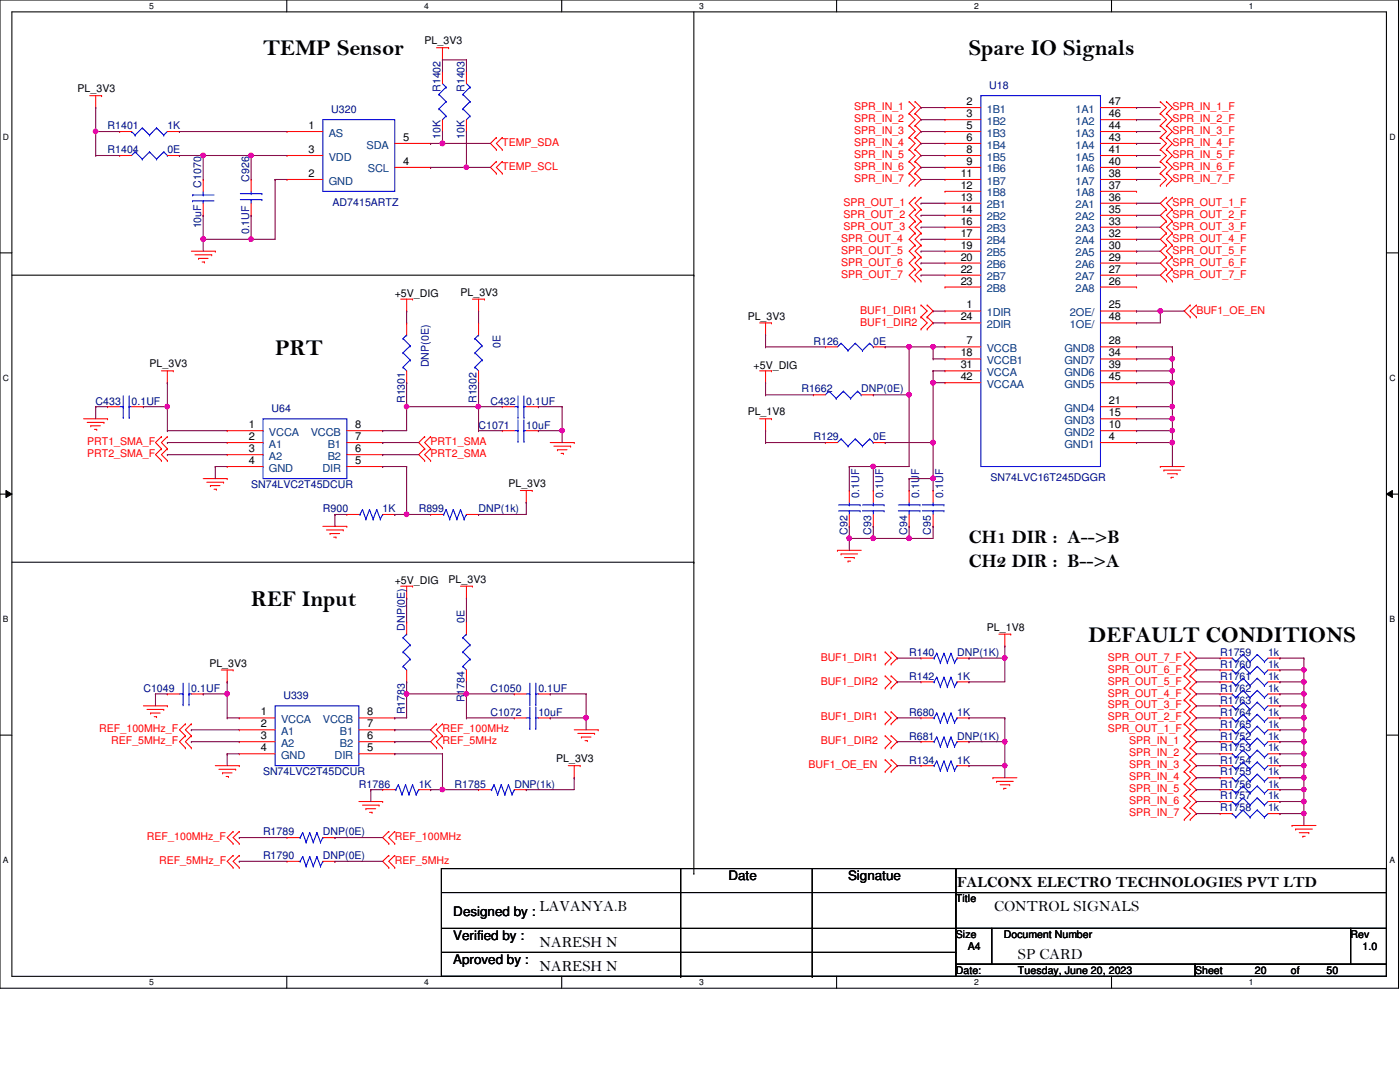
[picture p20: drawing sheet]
<svg xmlns="http://www.w3.org/2000/svg" width="279mm" height="216mm" viewBox="0 0 279 216" stroke-linecap="round" stroke-linejoin="round" font-family="sans-serif">
<defs><g id="words">
<g font-size="4.5">
<text x="52.5" y="11">TEMP Sensor</text>
<text x="193.4" y="11">Spare IO Signals</text>
<text x="54.9" y="70.7">PRT</text>
<text x="50.1" y="120.9">REF Input</text>
<text x="217.3" y="128">DEFAULT CONDITIONS</text>
</g>
<g font-size="3.8">
<text x="193.4" y="108.3">CH1 DIR : A--&gt;B</text>
<text x="193.4" y="113.1">CH2 DIR : B--&gt;A</text>
</g>
<g font-size="3.1">
<text x="191" y="177">FALCONX ELECTRO TECHNOLOGIES PVT LTD</text>
<text x="107.7" y="181.7">LAVANYA.B</text>
<text x="198.4" y="181.7">CONTROL SIGNALS</text>
<text x="107.7" y="188.9">NARESH N</text>
<text x="203.2" y="191.3">SP CARD</text>
<text x="107.7" y="193.7">NARESH N</text>
</g>
<g font-size="2.6">
<text x="145.4" y="175.7">Date</text>
<text x="169.2" y="175.7">Signatue</text>
<text x="90.5" y="182.8">Designed by :</text>
<text x="90.5" y="187.6">Verified by :</text>
<text x="90.5" y="192.4">Aproved by :</text>
</g>
<g font-size="2.2">
<text x="192.9" y="21">2</text>
<text x="192.9" y="23.4">3</text>
<text x="221.3" y="21">47</text>
<text x="221.3" y="23.4">46</text>
<text x="61.6" y="25.7">1</text>
<text x="80.4" y="28.1">5</text>
<text x="192.9" y="28.1">6</text>
<text x="192.9" y="25.7">5</text>
<text x="221.3" y="25.7">44</text>
<text x="221.3" y="28.1">43</text>
<text x="61.6" y="35.3">2</text>
<text x="61.6" y="30.5">3</text>
<text x="80.4" y="32.9">4</text>
<text x="191.7" y="35.3">11</text>
<text x="192.9" y="30.5">8</text>
<text x="192.9" y="32.9">9</text>
<text x="221.3" y="30.5">41</text>
<text x="221.3" y="32.9">40</text>
<text x="221.3" y="35.3">38</text>
<text x="191.7" y="37.7">12</text>
<text x="191.7" y="40">13</text>
<text x="221.3" y="37.7">37</text>
<text x="221.3" y="40">36</text>
<text x="191.7" y="42.5">14</text>
<text x="191.7" y="44.8">16</text>
<text x="191.7" y="47.2">17</text>
<text x="221.3" y="42.5">35</text>
<text x="221.3" y="44.8">33</text>
<text x="221.3" y="47.2">32</text>
<text x="191.7" y="49.6">19</text>
<text x="191.7" y="52">20</text>
<text x="221.3" y="49.6">30</text>
<text x="221.3" y="52">29</text>
<text x="191.7" y="54.4">22</text>
<text x="191.7" y="56.8">23</text>
<text x="221.3" y="54.4">27</text>
<text x="221.3" y="56.8">26</text>
<text x="191.7" y="63.9">24</text>
<text x="192.9" y="61.6">1</text>
<text x="221.3" y="63.9">48</text>
<text x="221.3" y="61.6">25</text>
<text x="191.7" y="71.1">18</text>
<text x="192.9" y="68.7">7</text>
<text x="221.3" y="71.1">34</text>
<text x="221.3" y="68.7">28</text>
<text x="191.7" y="75.9">42</text>
<text x="191.7" y="73.5">31</text>
<text x="221.3" y="75.9">45</text>
<text x="221.3" y="73.5">39</text>
<text x="221.3" y="83.1">15</text>
<text x="221.3" y="80.6">21</text>
<text x="49.7" y="85.4">1</text>
<text x="49.7" y="87.8">2</text>
<text x="70.9" y="87.8">7</text>
<text x="70.9" y="85.4">8</text>
<text x="221.3" y="87.8">4</text>
<text x="221.3" y="85.4">10</text>
<text x="49.7" y="90.2">3</text>
<text x="49.7" y="92.6">4</text>
<text x="70.9" y="92.6">5</text>
<text x="70.9" y="90.2">6</text>
<text x="52.1" y="142.7">1</text>
<text x="73.3" y="142.7">8</text>
<text x="52.1" y="145.1">2</text>
<text x="52.1" y="147.5">3</text>
<text x="52.1" y="149.9">4</text>
<text x="73.3" y="149.9">5</text>
<text x="73.3" y="147.5">6</text>
<text x="73.3" y="145.1">7</text>
</g>
<g font-size="2.2" fill="#004080">
<text x="196.9" y="22.5">1B1</text>
<text x="214.6" y="22.5">1A1</text>
<text x="65.6" y="27.3">AS</text>
<text x="73.2" y="29.6">SDA</text>
<text x="196.9" y="24.9">1B2</text>
<text x="196.9" y="29.6">1B4</text>
<text x="196.9" y="27.3">1B3</text>
<text x="214.6" y="24.9">1A2</text>
<text x="214.6" y="27.3">1A3</text>
<text x="214.6" y="29.6">1A4</text>
<text x="65.6" y="32">VDD</text>
<text x="73.4" y="34.4">SCL</text>
<text x="196.9" y="32">1B5</text>
<text x="196.9" y="34.4">1B6</text>
<text x="214.6" y="32">1A5</text>
<text x="214.6" y="34.4">1A6</text>
<text x="65.6" y="36.8">GND</text>
<text x="196.9" y="36.8">1B7</text>
<text x="196.9" y="39.2">1B8</text>
<text x="196.9" y="41.6">2B1</text>
<text x="214.6" y="36.8">1A7</text>
<text x="214.6" y="39.2">1A8</text>
<text x="214.6" y="41.6">2A1</text>
<text x="196.9" y="44">2B2</text>
<text x="196.9" y="46.4">2B3</text>
<text x="214.6" y="44">2A2</text>
<text x="214.6" y="46.4">2A3</text>
<text x="196.9" y="48.8">2B4</text>
<text x="196.9" y="51.1">2B5</text>
<text x="196.9" y="53.5">2B6</text>
<text x="214.6" y="48.8">2A4</text>
<text x="214.6" y="51.1">2A5</text>
<text x="214.6" y="53.5">2A6</text>
<text x="196.9" y="55.9">2B7</text>
<text x="196.9" y="58.3">2B8</text>
<text x="214.6" y="55.9">2A7</text>
<text x="214.6" y="58.3">2A8</text>
<text x="196.9" y="63.1">1DIR</text>
<text x="196.9" y="65.4">2DIR</text>
<text x="213.5" y="65.4">1OE/</text>
<text x="213.5" y="63.1">2OE/</text>
<text x="196.9" y="70.2">VCCB</text>
<text x="212.4" y="70.2">GND8</text>
<text x="196.9" y="72.6">VCCB1</text>
<text x="196.9" y="77.4">VCCAA</text>
<text x="196.9" y="75">VCCA</text>
<text x="212.4" y="77.4">GND5</text>
<text x="212.4" y="75">GND6</text>
<text x="212.4" y="72.6">GND7</text>
<text x="212.4" y="82.2">GND4</text>
<text x="53.7" y="87">VCCA</text>
<text x="53.7" y="89.3">A1</text>
<text x="62" y="87">VCCB</text>
<text x="65.4" y="89.3">B1</text>
<text x="212.4" y="89.3">GND1</text>
<text x="212.4" y="87">GND2</text>
<text x="212.4" y="84.6">GND3</text>
<text x="53.7" y="91.7">A2</text>
<text x="53.7" y="94.1">GND</text>
<text x="64.3" y="94.1">DIR</text>
<text x="65.4" y="91.7">B2</text>
<text x="56.1" y="144.3">VCCA</text>
<text x="56.1" y="146.6">A1</text>
<text x="56.1" y="149">A2</text>
<text x="64.4" y="144.3">VCCB</text>
<text x="67.8" y="149">B2</text>
<text x="67.8" y="146.6">B1</text>
<text x="56.1" y="151.4">GND</text>
<text x="66.8" y="151.4">DIR</text>
</g>
<g font-size="2.1">
<text x="84.8" y="8.8">PL_3V3</text>
<text x="15.5" y="18.4">PL_3V3</text>
<text x="78.8" y="59.2">+5V_DIG</text>
<text x="91.9" y="59">PL_3V3</text>
<text x="149.2" y="63.8">PL_3V3</text>
<text x="29.8" y="73.3">PL_3V3</text>
<text x="150.4" y="73.6">+5V_DIG</text>
<text x="149.2" y="82.9">PL_1V8</text>
<text x="101.5" y="97.2">PL_3V3</text>
<text x="78.8" y="116.5">+5V_DIG</text>
<text x="89.5" y="116.3">PL_3V3</text>
<text x="197" y="125.9">PL_1V8</text>
<text x="41.8" y="133">PL_3V3</text>
<text x="111" y="152.1">PL_3V3</text>
<text x="190.8" y="180">Title</text>
<text x="190.8" y="187.2">Size</text>
<text x="193.1" y="189.6">A4</text>
<text x="200.3" y="187.2">Document Number</text>
<text x="269.5" y="187.2">Rev</text>
<text x="271.9" y="189.6">1.0</text>
<text x="190.8" y="194.4">Date:</text>
<text x="203.2" y="194.4">Tuesday, June 20, 2023</text>
<text x="238.5" y="194.4">Sheet</text>
<text x="250.4" y="194.4">20</text>
<text x="257.6" y="194.4">of</text>
<text x="264.8" y="194.4">50</text>
</g>
<g font-size="2.1" fill="#000080">
<text x="197.4" y="17.7">U18</text>
<text x="66.1" y="22.5">U320</text>
<text x="87.9" y="18.4" transform="rotate(-90 87.9 18.4)">R1402</text>
<text x="92.7" y="18.4" transform="rotate(-90 92.7 18.4)">R1403</text>
<text x="21.5" y="25.8">R1401</text>
<text x="33.4" y="25.8">1K</text>
<text x="87.9" y="27.7" transform="rotate(-90 87.9 27.7)">10K</text>
<text x="92.7" y="27.7" transform="rotate(-90 92.7 27.7)">10K</text>
<text x="21.5" y="30.6">R1404</text>
<text x="33.4" y="30.6">0E</text>
<text x="40.2" y="37.5" transform="rotate(-90 40.2 37.5)">C1070</text>
<text x="49.7" y="36.3" transform="rotate(-90 49.7 36.3)">C926</text>
<text x="66.4" y="41.1">AD7415ARTZ</text>
<text x="40.2" y="45.6" transform="rotate(-90 40.2 45.6)">10uF</text>
<text x="49.7" y="46.8" transform="rotate(-90 49.7 46.8)">0.1UF</text>
<text x="99.9" y="69.5" transform="rotate(-90 99.9 69.5)">0E</text>
<text x="162.3" y="68.8">R126</text>
<text x="174.3" y="68.8">0E</text>
<text x="85.6" y="73.3" transform="rotate(-90 85.6 73.3)">DNP(0E)</text>
<text x="19.1" y="80.7">C433</text>
<text x="26.2" y="80.7">0.1UF</text>
<text x="54.2" y="82.2">U64</text>
<text x="80.8" y="80.4" transform="rotate(-90 80.8 80.4)">R1301</text>
<text x="95.1" y="80.4" transform="rotate(-90 95.1 80.4)">R1302</text>
<text x="97.9" y="80.7">C432</text>
<text x="105" y="80.7">0.1UF</text>
<text x="159.9" y="78.3">R1662</text>
<text x="171.9" y="78.3">DNP(0E)</text>
<text x="95.5" y="85.5">C1071</text>
<text x="105" y="85.5">10uF</text>
<text x="162.3" y="87.9">R129</text>
<text x="174.3" y="87.9">0E</text>
<text x="50.1" y="97.5">SN74LVC2T45DCUR</text>
<text x="171.5" y="99.3" transform="rotate(-90 171.5 99.3)">0.1UF</text>
<text x="176.3" y="99.3" transform="rotate(-90 176.3 99.3)">0.1UF</text>
<text x="183.4" y="99.3" transform="rotate(-90 183.4 99.3)">0.1UF</text>
<text x="188.2" y="99.3" transform="rotate(-90 188.2 99.3)">0.1UF</text>
<text x="197.7" y="96">SN74LVC16T245DGGR</text>
<text x="64.4" y="102.2">R900</text>
<text x="76.4" y="102.2">1K</text>
<text x="83.6" y="102.2">R899</text>
<text x="95.5" y="102.2">DNP(1k)</text>
<text x="169.1" y="106.7" transform="rotate(-90 169.1 106.7)">C92</text>
<text x="173.9" y="106.7" transform="rotate(-90 173.9 106.7)">C93</text>
<text x="181.1" y="106.7" transform="rotate(-90 181.1 106.7)">C94</text>
<text x="185.8" y="106.7" transform="rotate(-90 185.8 106.7)">C95</text>
<text x="80.8" y="125.8" transform="rotate(-90 80.8 125.8)">DNP(0E)</text>
<text x="92.7" y="124.4" transform="rotate(-90 92.7 124.4)">0E</text>
<text x="181.4" y="130.9">R140</text>
<text x="191" y="130.9">DNP(1K)</text>
<text x="243.5" y="130.9">R1759</text>
<text x="253.1" y="130.9">1k</text>
<text x="181.4" y="135.6">R142</text>
<text x="191" y="135.6">1K</text>
<text x="243.5" y="133.3">R1760</text>
<text x="243.5" y="135.6">R1761</text>
<text x="253.1" y="133.3">1k</text>
<text x="253.1" y="135.6">1k</text>
<text x="28.6" y="138">C1049</text>
<text x="38.2" y="138">0.1UF</text>
<text x="56.6" y="139.4">U339</text>
<text x="80.8" y="142.5" transform="rotate(-90 80.8 142.5)">R1783</text>
<text x="92.7" y="140.1" transform="rotate(-90 92.7 140.1)">R1784</text>
<text x="97.9" y="138">C1050</text>
<text x="97.9" y="142.8">C1072</text>
<text x="107.4" y="138">0.1UF</text>
<text x="107.4" y="142.8">10uF</text>
<text x="181.4" y="142.8">R680</text>
<text x="191" y="142.8">1K</text>
<text x="243.5" y="140.4">R1763</text>
<text x="243.5" y="142.8">R1764</text>
<text x="243.5" y="138">R1762</text>
<text x="253.1" y="140.4">1k</text>
<text x="253.1" y="142.8">1k</text>
<text x="253.1" y="138">1k</text>
<text x="181.4" y="147.6">R681</text>
<text x="191" y="147.6">DNP(1K)</text>
<text x="243.5" y="145.2">R1765</text>
<text x="243.5" y="147.6">R1752</text>
<text x="243.5" y="149.9">R1753</text>
<text x="253.1" y="145.2">1k</text>
<text x="253.1" y="147.6">1k</text>
<text x="253.1" y="149.9">1k</text>
<text x="52.5" y="154.7">SN74LVC2T45DCUR</text>
<text x="181.4" y="152.4">R134</text>
<text x="191" y="152.4">1K</text>
<text x="243.5" y="152.4">R1754</text>
<text x="243.5" y="154.7">R1755</text>
<text x="253.1" y="152.4">1k</text>
<text x="253.1" y="154.7">1k</text>
<text x="71.6" y="157.1">R1786</text>
<text x="83.6" y="157.1">1K</text>
<text x="90.7" y="157.1">R1785</text>
<text x="102.7" y="157.1">DNP(1k)</text>
<text x="243.5" y="157.1">R1756</text>
<text x="243.5" y="159.5">R1757</text>
<text x="243.5" y="161.9">R1758</text>
<text x="253.1" y="157.1">1k</text>
<text x="253.1" y="159.5">1k</text>
<text x="253.1" y="161.9">1k</text>
<text x="52.5" y="166.7">R1789</text>
<text x="64.4" y="166.7">DNP(0E)</text>
<text x="52.5" y="171.4">R1790</text>
<text x="64.4" y="171.4">DNP(0E)</text>
</g>
<g font-size="2.1" fill="#f00">
<text x="170.5" y="22">SPR_IN_1</text>
<text x="234" y="22">SPR_IN_1_F</text>
<text x="100.2" y="29.2">TEMP_SDA</text>
<text x="170.5" y="24.4">SPR_IN_2</text>
<text x="170.5" y="26.8">SPR_IN_3</text>
<text x="170.5" y="29.2">SPR_IN_4</text>
<text x="234" y="24.4">SPR_IN_2_F</text>
<text x="234" y="26.8">SPR_IN_3_F</text>
<text x="234" y="29.2">SPR_IN_4_F</text>
<text x="100.2" y="33.9">TEMP_SCL</text>
<text x="170.5" y="31.5">SPR_IN_5</text>
<text x="170.5" y="33.9">SPR_IN_6</text>
<text x="234" y="31.5">SPR_IN_5_F</text>
<text x="234" y="33.9">SPR_IN_6_F</text>
<text x="168.3" y="41.1">SPR_OUT_1</text>
<text x="170.5" y="36.3">SPR_IN_7</text>
<text x="234" y="36.3">SPR_IN_7_F</text>
<text x="234" y="41.1">SPR_OUT_1_F</text>
<text x="168.3" y="43.5">SPR_OUT_2</text>
<text x="168.3" y="45.8">SPR_OUT_3</text>
<text x="234" y="43.5">SPR_OUT_2_F</text>
<text x="234" y="45.8">SPR_OUT_3_F</text>
<text x="167.9" y="48.3">SPR_OUT_4</text>
<text x="167.9" y="50.6">SPR_OUT_5</text>
<text x="167.9" y="53">SPR_OUT_6</text>
<text x="234" y="48.3">SPR_OUT_4_F</text>
<text x="234" y="50.6">SPR_OUT_5_F</text>
<text x="234" y="53">SPR_OUT_6_F</text>
<text x="167.9" y="55.4">SPR_OUT_7</text>
<text x="234" y="55.4">SPR_OUT_7_F</text>
<text x="171.7" y="62.6">BUF1_DIR1</text>
<text x="171.7" y="65">BUF1_DIR2</text>
<text x="238.8" y="62.6">BUF1_OE_EN</text>
<text x="17.4" y="88.9">PRT1_SMA_F</text>
<text x="85.9" y="88.9">PRT1_SMA</text>
<text x="17.4" y="91.2">PRT2_SMA_F</text>
<text x="85.9" y="91.2">PRT2_SMA</text>
<text x="163.8" y="131.8">BUF1_DIR1</text>
<text x="221.1" y="131.8">SPR_OUT_7_F</text>
<text x="163.8" y="136.6">BUF1_DIR2</text>
<text x="221.1" y="134.2">SPR_OUT_6_F</text>
<text x="221.1" y="136.6">SPR_OUT_5_F</text>
<text x="163.8" y="143.8">BUF1_DIR1</text>
<text x="221.1" y="139">SPR_OUT_4_F</text>
<text x="221.1" y="141.4">SPR_OUT_3_F</text>
<text x="221.1" y="143.8">SPR_OUT_2_F</text>
<text x="19.8" y="146.1">REF_100MHz_F</text>
<text x="22.2" y="148.5">REF_5MHz_F</text>
<text x="88.3" y="146.1">REF_100MHz</text>
<text x="88.3" y="148.5">REF_5MHz</text>
<text x="163.8" y="148.5">BUF1_DIR2</text>
<text x="221.1" y="146.1">SPR_OUT_1_F</text>
<text x="225.4" y="148.5">SPR_IN_1</text>
<text x="161.4" y="153.3">BUF1_OE_EN</text>
<text x="225.4" y="150.9">SPR_IN_2</text>
<text x="225.4" y="153.3">SPR_IN_3</text>
<text x="225.4" y="155.7">SPR_IN_4</text>
<text x="225.4" y="158.1">SPR_IN_5</text>
<text x="225.4" y="160.5">SPR_IN_6</text>
<text x="29.3" y="167.6">REF_100MHz_F</text>
<text x="78.8" y="167.6">REF_100MHz</text>
<text x="225.4" y="162.9">SPR_IN_7</text>
<text x="31.7" y="172.4">REF_5MHz_F</text>
<text x="78.8" y="172.4">REF_5MHz</text>
</g>
<g font-size="1.7">
<text x="29.8" y="1.8">5</text>
<text x="84.7" y="1.8">4</text>
<text x="139.5" y="1.8">3</text>
<text x="194.4" y="1.8">2</text>
<text x="249.3" y="1.8">1</text>
<text x=".6" y="27.9">D</text>
<text x="277.3" y="27.9">D</text>
<text x=".6" y="76">C</text>
<text x="277.3" y="76">C</text>
<text x=".6" y="124.2">B</text>
<text x="277.3" y="124.2">B</text>
<text x=".6" y="172.3">A</text>
<text x="277.3" y="172.3">A</text>
<text x="29.8" y="196.6">5</text>
<text x="84.7" y="196.6">4</text>
<text x="139.5" y="196.6">3</text>
<text x="194.4" y="196.6">2</text>
<text x="249.3" y="196.6">1</text>
</g>
</g></defs>
<path d="M0 0h279.1v197.2h-279.1zM2.4 2.4h274.3v192.4h-274.3z" fill="none" stroke="#000" stroke-width=".21"/>
<g fill="#fff">
<path d="M29.8 .3h.9v1.9h-.9z"/>
<path d="M29.8 195.1h.9v1.9h-.9z"/>
</g>
<path d="M57.2 0v2.4M57.2 194.8v2.4" fill="none" stroke="#000" stroke-width=".21"/>
<g fill="#fff">
<path d="M84.7 .3h.9v1.9h-.9z"/>
<path d="M84.7 195.1h.9v1.9h-.9z"/>
</g>
<path d="M112.1 0v2.4M112.1 194.8v2.4" fill="none" stroke="#000" stroke-width=".21"/>
<g fill="#fff">
<path d="M139.5 .3h1v1.9h-1z"/>
<path d="M139.5 195.1h1v1.9h-1z"/>
</g>
<path d="M167 0v2.4M167 194.8v2.4" fill="none" stroke="#000" stroke-width=".21"/>
<g fill="#fff">
<path d="M194.4 .3h.9v1.9h-.9z"/>
<path d="M194.4 195.1h.9v1.9h-.9z"/>
</g>
<path d="M221.8 0v2.4M221.8 194.8v2.4" fill="none" stroke="#000" stroke-width=".21"/>
<g fill="#fff">
<path d="M249.3 .3h.9v1.9h-.9z"/>
<path d="M249.3 195.1h.9v1.9h-.9z"/>
<path d="M.6 26.4h1.2v1.9h-1.2z"/>
<path d="M277.3 26.4h1.2v1.9h-1.2z"/>
<path d="M.6 74.5h1.2v1.9h-1.2z"/>
<path d="M277.3 74.5h1.2v1.9h-1.2z"/>
</g>
<path d="M0 50.5h2.4M276.7 50.5h2.4" fill="none" stroke="#000" stroke-width=".21"/>
<g fill="#fff">
<path d="M.6 122.6h1.1v1.9h-1.1z"/>
<path d="M277.3 122.6h1.1v1.9h-1.1z"/>
</g>
<path d="M0 98.6h2.4M276.7 98.6h2.4" fill="none" stroke="#000" stroke-width=".21"/>
<path d="M1.2 97.9l1.2 .7-1.2 .7zM276.7 98.6l1.2-.7v1.4z" fill="#000"/>
<path d="M1.2 97.9l1.2 .7-1.2 .7zM276.7 98.6l1.2-.7v1.4z" fill="none" stroke="#000" stroke-width=".2"/>
<g fill="#fff">
<path d="M.6 170.7h1.1v1.9h-1.1z"/>
<path d="M277.3 170.7h1.1v1.9h-1.1z"/>
</g>
<g fill="none" stroke="#000" stroke-width=".21">
<path d="M138.5 2.4v171.9M2.4 54.9h136.1M138.5 54.9h.1M2.4 112.2h136.1M138.5 112.2h.1M0 146.7h2.4M276.7 146.7h2.4M88.1 173.3h102.7v21.5h-102.7zM88.1 178.1h102.7M135.8 173.3v21.5M138.5 174.3h.1M162.1 173.3v21.5"/>
<path d="M190.8 173.3h85.9v4.8h-85.9zM190.8 178.1h85.9v7.2h-85.9zM190.8 178.1h.1M88.1 185.3h102.7M88.1 190h102.7M135.8 194.8h.1M162.1 194.8h.1M190.8 185.3h7.1v7.1h-7.1zM190.8 192.4h47.7v2.4h-47.7zM190.8 185.3h.1M190.8 190h.1M197.9 185.3h71.6v7.1h-71.6z"/>
<path d="M238.5 192.4h38.2v2.4h-38.2zM269.5 185.3h7.2v7.1h-7.2z"/>
</g>
<g fill="none" stroke="#f00" stroke-width=".21">
<path d="M17.9 19.1h2.4M19.1 19.1v2.4M20.3 19.1h.1M87.1 9.5h2.4M88.3 11.9h.1M88.3 14.3h.1M88.3 9.5v2.4M88.3 14.3v2.4M89.5 9.5h.1M93.1 14.3h.1M93.1 14.3v2.4M19.1 21.5h.1"/>
<path d="M23.9 26.2h.1M23.9 31h.1M23.9 26.2h2.3M23.9 31h2.3M33.4 26.2h2.4M33.4 31h2.4M35.8 26.2h.1M35.8 31h.1M40.6 35.8h.1M40.6 35.8v2.4M50.1 35.8h.1M50.1 35.8v2.4"/>
<path d="M57.3 26.2h.1M57.3 35.8h.1M57.3 31h.1M57.3 26.2h7.1M57.3 35.8h7.1M57.3 31h7.1M78.8 33.4h7.1M78.8 28.6h7.1M85.9 33.4h.1M85.9 28.6h.1M88.3 26.2h.1M88.3 23.9v2.3"/>
<path d="M93.1 26.2h.1M93.1 23.9v2.3M99.1 27.4h.1M99.1 29.8h.1M99.1 32.2h.1M99.1 34.6h.1M99.1 27.4l-1.2 1.2 1.2 1.2M99.1 32.2l-1.2 1.2 1.2 1.2M100.2 29.8h.1M100.2 27.4h.1M100.2 34.6h.1M100.2 32.2h.1"/>
<path d="M100.2 27.4l-1.1 1.2 1.1 1.2M100.2 32.2l-1.1 1.2 1.1 1.2M181.4 20.3h.1M181.4 22.6h.1M181.4 25.1h.1M181.4 27.4h.1M181.4 29.8h.1M181.4 32.2h.1M181.4 34.6h.1M181.4 37h.1M181.4 20.3l1.2 1.2-1.2 1.1M181.4 22.6l1.2 1.3-1.2 1.2"/>
<path d="M181.4 25.1l1.2 1.1-1.2 1.2M181.4 27.4l1.2 1.2-1.2 1.2M181.4 29.8l1.2 1.2-1.2 1.2M181.4 32.2l1.2 1.2-1.2 1.2M181.4 34.6l1.2 1.2-1.2 1.2M182.6 22.6h.1M182.6 20.3h.1M182.6 25.1h.1M182.6 27.4h.1M182.6 29.8h.1M182.6 32.2h.1M182.6 34.6h.1"/>
<path d="M182.6 37h.1M182.6 39.4h.1M182.6 20.3l1.2 1.2-1.2 1.1M182.6 22.6l1.2 1.3-1.2 1.2M182.6 25.1l1.2 1.1-1.2 1.2M182.6 27.4l1.2 1.2-1.2 1.2M182.6 29.8l1.2 1.2-1.2 1.2M182.6 32.2l1.2 1.2-1.2 1.2M182.6 34.6l1.2 1.2-1.2 1.2M182.6 39.4l-1.2 1.2 1.2 1.2M183.8 39.4h.1M183.8 39.4l-1.2 1.2 1.2 1.2"/>
<path d="M188.6 21.5h.1M188.6 23.9h.1M188.6 28.6h.1M188.6 26.2h.1M188.6 31h.1M188.6 33.4h.1M188.6 35.8h.1M188.6 38.2h.1M188.6 26.2h7.1M188.6 35.8h7.1M188.6 31h7.1M188.6 33.4h7.1"/>
<path d="M188.6 28.6h7.1M188.6 21.5h7.1M188.6 23.9h7.1M188.6 38.2h7.1M219.6 26.2h7.2M219.6 35.8h7.2M219.6 31h7.2M219.6 33.4h7.2M219.6 28.6h7.2M219.6 21.5h7.2M219.6 23.9h7.2M219.6 38.2h7.2"/>
<path d="M226.8 21.5h.1M226.8 23.9h.1M226.8 26.2h.1M226.8 28.6h.1M226.8 31h.1M226.8 33.4h.1M226.8 35.8h.1M226.8 38.2h.1M231.6 22.6h.1M231.6 20.3h.1M231.6 25.1h.1M231.6 27.4h.1"/>
<path d="M231.6 29.8h.1M231.6 32.2h.1M231.6 34.6h.1M231.6 37h.1M231.6 20.3l1.2 1.2-1.2 1.1M231.6 22.6l1.2 1.3-1.2 1.2M231.6 25.1l1.2 1.1-1.2 1.2M231.6 27.4l1.2 1.2-1.2 1.2M231.6 29.8l1.2 1.2-1.2 1.2M231.6 32.2l1.2 1.2-1.2 1.2M231.6 34.6l1.2 1.2-1.2 1.2M232.8 22.6h.1"/>
<path d="M232.8 20.3h.1M232.8 25.1h.1M232.8 27.4h.1M232.8 29.8h.1M232.8 32.2h.1M232.8 34.6h.1M232.8 37h.1M232.8 39.4h.1M232.8 20.3l1.2 1.2-1.2 1.1M232.8 22.6l1.2 1.3-1.2 1.2M232.8 25.1l1.2 1.1-1.2 1.2M232.8 27.4l1.2 1.2-1.2 1.2"/>
<path d="M232.8 29.8l1.2 1.2-1.2 1.2M232.8 32.2l1.2 1.2-1.2 1.2M232.8 34.6l1.2 1.2-1.2 1.2M232.8 39.4l-1.2 1.2 1.2 1.2M234 39.4h.1M234 39.4l-1.2 1.2 1.2 1.2M38.2 50.1h4.8M38.9 50.8h3.3M39.6 51.6h.1M39.6 51.6h1.9M40.3 52.3h.5M40.6 43h.1"/>
<path d="M40.6 40.6v2.4M40.8 52.3h.1M42.2 50.8h.1M43 50.1h.1M50.1 43h.1M50.1 40.6v2.4M80 59.7h2.3M81.2 59.7v2.4M82.3 59.7h.1M94.3 59.7h2.4M95.5 59.7v2.4M96.7 59.7h.1"/>
<path d="M182.6 41.8h.1M182.6 44.2h.1M182.6 46.5h.1M182.6 48.9h.1M182.6 51.3h.1M182.6 53.7h.1M182.6 56.1h.1M182.6 41.8l-1.2 1.2 1.2 1.2M182.6 44.2l-1.2 1.1 1.2 1.2M182.6 46.5l-1.2 1.3 1.2 1.1M182.6 48.9l-1.2 1.2 1.2 1.2M182.6 51.3l-1.2 1.2 1.2 1.2"/>
<path d="M182.6 53.7l-1.2 1.2 1.2 1.2M183.8 41.8h.1M183.8 44.2h.1M183.8 46.5h.1M183.8 48.9h.1M183.8 51.3h.1M183.8 53.7h.1M183.8 56.1h.1M183.8 41.8l-1.2 1.2 1.2 1.2M183.8 44.2l-1.2 1.1 1.2 1.2M183.8 46.5l-1.2 1.3 1.2 1.1M183.8 48.9l-1.2 1.2 1.2 1.2"/>
<path d="M183.8 51.3l-1.2 1.2 1.2 1.2M183.8 53.7l-1.2 1.2 1.2 1.2M188.6 40.6h.1M188.6 43h.1M188.6 45.3h.1M188.6 47.8h.1M188.6 50.1h.1M188.6 52.5h.1M188.6 54.9h.1M188.6 57.3h.1M188.6 50.1h7.1M188.6 40.6h7.1"/>
<path d="M188.6 43h7.1M188.6 45.3h7.1M188.6 47.8h7.1M188.6 52.5h7.1M188.6 54.9h7.1M188.6 57.3h7.1M219.6 50.1h7.2M219.6 40.6h7.2M219.6 43h7.2M219.6 45.3h7.2M219.6 47.8h7.2M219.6 52.5h7.2"/>
<path d="M219.6 54.9h7.2M219.6 57.3h7.2M226.8 40.6h.1M226.8 43h.1M226.8 45.3h.1M226.8 47.8h.1M226.8 50.1h.1M226.8 52.5h.1M226.8 54.9h.1M226.8 57.3h.1M232.8 41.8h.1M232.8 44.2h.1"/>
<path d="M232.8 46.5h.1M232.8 48.9h.1M232.8 51.3h.1M232.8 53.7h.1M232.8 56.1h.1M232.8 41.8l-1.2 1.2 1.2 1.2M232.8 44.2l-1.2 1.1 1.2 1.2M232.8 46.5l-1.2 1.3 1.2 1.1M232.8 48.9l-1.2 1.2 1.2 1.2M232.8 51.3l-1.2 1.2 1.2 1.2M232.8 53.7l-1.2 1.2 1.2 1.2M234 41.8h.1"/>
<path d="M234 44.2h.1M234 46.5h.1M234 48.9h.1M234 51.3h.1M234 53.7h.1M234 56.1h.1M234 41.8l-1.2 1.2 1.2 1.2M234 44.2l-1.2 1.1 1.2 1.2M234 46.5l-1.2 1.3 1.2 1.1M234 48.9l-1.2 1.2 1.2 1.2M234 51.3l-1.2 1.2 1.2 1.2M234 53.7l-1.2 1.2 1.2 1.2"/>
<path d="M32.2 74h2.4M33.4 76.4h.1M33.4 74v2.4M34.6 74h.1M81.2 62.1h.1M81.2 76.4h.1M81.2 64.4h.1M81.2 64.4v2.4M81.2 74v2.4M95.5 62.1h.1M95.5 76.4h.1M95.5 64.4h.1"/>
<path d="M95.5 64.4v2.4M95.5 74v2.4M151.6 74h2.4M151.6 64.4h2.4M152.8 76.4h.1M152.8 66.8h.1M152.8 64.4v2.4M152.8 74v2.4M154 74h.1M154 64.4h.1M162.3 78.8h.1M162.3 78.8h2.4"/>
<path d="M164.7 69.2h.1M164.7 69.2h2.4M171.9 78.8h2.4M174.3 78.8h.1M174.3 69.2h2.4M176.7 69.2h.1M183.8 60.9h.1M183.8 63.2h.1M183.8 65.7h.1M183.8 60.9l1.2 1.2-1.2 1.1M183.8 63.2l1.2 1.2-1.2 1.3M185 63.2h.1"/>
<path d="M185 60.9h.1M185 65.7h.1M185 60.9l1.2 1.2-1.2 1.1M185 63.2l1.2 1.2-1.2 1.3M188.6 62.1h.1M188.6 69.2h.1M188.6 71.6h.1M188.6 64.4h.1M188.6 76.4h.1M188.6 74h.1M188.6 74h7.1M188.6 64.4h7.1"/>
<path d="M188.6 62.1h7.1M188.6 69.2h7.1M188.6 71.6h7.1M188.6 76.4h7.1M219.6 74h7.2M219.6 64.4h7.2M219.6 62.1h7.2M219.6 69.2h7.2M219.6 71.6h7.2M219.6 76.4h7.2M226.8 64.4h.1M226.8 76.4h.1"/>
<path d="M226.8 74h.1M226.8 71.6h.1M226.8 69.2h.1M226.8 62.1h.1M237.5 60.9h.1M237.5 63.2h.1M237.5 60.9l-1.2 1.2 1.2 1.1M238.8 63.2h.1M238.8 60.9h.1M238.8 60.9l-1.3 1.2 1.3 1.1M16.7 83.6h4.8M17.4 84.3h3.3"/>
<path d="M18.1 85h.1M18.1 85h1.9M18.8 85.7h.5M19.3 85.7h.1M20.7 84.3h.1M21.5 83.6h.1M21.5 81.2h.1M21.5 81.2h2.4M26.2 81.2h2.4M28.6 81.2h.1M32.2 87.1h.1M32.2 89.5h.1"/>
<path d="M32.2 91.9h.1M32.2 87.1l-1.2 1.2 1.2 1.2M32.2 89.5l-1.2 1.2 1.2 1.2M33.4 87.1h.1M33.4 89.5h.1M33.4 91.9h.1M33.4 87.1l-1.2 1.2 1.2 1.2M33.4 89.5l-1.2 1.2 1.2 1.2M40.6 95.5h4.7M41.3 96.2h3.3M42 96.9h.1M42 96.9h1.9"/>
<path d="M42.7 97.6h.5M43.2 97.6h.1M44.6 96.2h.1M45.3 95.5h.1M45.3 85.9h.1M45.3 88.3h.1M45.3 90.7h.1M45.3 93.1h.1M45.3 93.1h7.2M45.3 88.3h7.2M45.3 85.9h7.2M45.3 90.7h7.2"/>
<path d="M69.2 93.1h7.2M69.2 88.3h7.2M69.2 85.9h7.2M69.2 90.7h7.2M76.4 93.1h.1M76.4 90.7h.1M76.4 88.3h.1M76.4 85.9h.1M84.8 87.1h.1M84.8 89.5h.1M84.8 91.9h.1M84.8 87.1l-1.2 1.2 1.2 1.2"/>
<path d="M84.8 89.5l-1.2 1.2 1.2 1.2M85.9 89.5h.1M85.9 87.1h.1M85.9 91.9h.1M85.9 87.1l-1.1 1.2 1.1 1.2M85.9 89.5l-1.1 1.2 1.1 1.2M100.2 85.9h.1M100.2 81.2h.1M100.2 85.9h2.5M100.2 81.2h2.5M103.8 97.9h2.4M105 97.9v2.3"/>
<path d="M105 85.9h2.4M105 81.2h2.4M106.2 97.9h.1M107.4 85.9h.1M107.4 81.2h.1M109.8 88.3h4.8M110.5 89h3.4M111.3 89.7h.1M111.3 89.7h1.9M112 90.5h.4M112.4 90.5h.1M113.9 89h.1"/>
<path d="M114.6 88.3h.1M151.6 83.6h2.4M152.8 85.9h.1M152.8 83.6v2.3M154 83.6h.1M164.7 88.3h.1M164.7 88.3h2.4M169.5 97.9h.1M169.5 97.9v2.3M174.3 97.9h.1M174.3 88.3h2.4M174.3 97.9v2.3"/>
<path d="M176.7 88.3h.1M181.4 97.9h.1M181.4 97.9v2.3M186.2 97.9h.1M186.2 97.9v2.3M219.6 83.6h7.2M219.6 88.3h7.2M219.6 85.9h7.2M219.6 81.2h7.2M226.8 88.3h.1M226.8 85.9h.1M226.8 83.6h.1"/>
<path d="M226.8 81.2h.1M231.6 93.1h.1M231.6 93.1h4.7M232.3 93.8h.1M232.3 93.8h3.3M233 94.5h1.9M233.7 95.2h.1M233.7 95.2h.5M234.9 94.5h.1M64.4 105h4.8M65.2 105.7h3.3M65.9 106.5h.1"/>
<path d="M65.9 106.5h1.9M66.6 107.2h.5M67.1 107.2h.1M68.5 105.7h.1M69.2 105h.1M69.2 102.7h.1M69.2 102.7h2.4M76.4 102.7h2.4M78.8 102.7h.1M80 117h2.3M81.2 119.4h.1M81.2 117v2.4"/>
<path d="M82.3 117h.1M85.9 102.7h.1M85.9 102.7h2.4M91.9 117h2.4M93.1 119.4h.1M93.1 117v2.4M93.1 102.7h2.4M94.3 117h.1M95.5 102.7h.1M105 100.2h.1M167.1 109.8h.1M167.1 109.8h4.8"/>
<path d="M167.9 110.5h.1M167.9 110.5h3.3M168.5 111.3h2M169.2 112h.1M169.2 112h.6M169.5 105h.1M169.5 102.7v2.3M170.5 111.3h.1M174.3 105h.1M174.3 102.7v2.3M181.4 105h.1M181.4 102.7v2.3"/>
<path d="M186.2 105h.1M186.2 102.7v2.3M33.4 138.5h.1M33.4 138.5h2.4M38.2 138.5h2.4M40.6 138.5h.1M44.2 133.7h2.3M45.3 136.1h.1M45.3 133.7v2.4M46.5 133.7h.1M81.2 136.1h.1M81.2 124.1h.1"/>
<path d="M81.2 124.1v2.4M81.2 133.7v2.4M93.1 136.1h.1M93.1 124.1h.1M93.1 124.1v2.4M93.1 133.7v2.4M102.7 138.5h.1M102.7 138.5h2.3M107.4 138.5h2.4M109.8 138.5h.1M176.7 130.1h.1M176.7 132.5h.1"/>
<path d="M176.7 134.9h.1M176.7 137.3h.1M176.7 130.1l1.1 1.2-1.1 1.2M176.7 134.9l1.1 1.2-1.1 1.2M177.8 132.5h.1M177.8 130.1h.1M177.8 137.3h.1M177.8 134.9h.1M177.8 130.1l1.3 1.2-1.3 1.2M177.8 134.9l1.3 1.2-1.3 1.2M183.8 131.3h.1M183.8 136.1h.1"/>
<path d="M183.8 131.3h2.4M183.8 136.1h2.4M191 131.3h2.4M191 136.1h2.4M193.4 131.3h.1M193.4 136.1h.1M199.3 126.5h2.4M200.5 128.9h.1M200.5 126.5v2.4M201.7 126.5h.1M236.3 130.1h.1M236.3 132.5h.1"/>
<path d="M236.3 134.9h.1M236.3 137.3h.1M236.3 139.7h.1M236.3 130.1l1.2 1.2-1.2 1.2M236.3 132.5l1.2 1.2-1.2 1.2M236.3 134.9l1.2 1.2-1.2 1.2M236.3 137.3l1.2 1.2-1.2 1.2M236.3 139.7l1.2 1.1-1.2 1.2M237.5 132.5h.1M237.5 130.1h.1M237.5 134.9h.1M237.5 137.3h.1"/>
<path d="M237.5 139.7h.1M237.5 130.1l1.3 1.2-1.3 1.2M237.5 132.5l1.3 1.2-1.3 1.2M237.5 134.9l1.3 1.2-1.3 1.2M237.5 137.3l1.3 1.2-1.3 1.2M237.5 139.7l1.3 1.1-1.3 1.2M243.5 131.3h.1M243.5 133.7h.1M243.5 136.1h.1M243.5 138.5h.1M243.5 133.7h2.4M243.5 131.3h2.4"/>
<path d="M243.5 138.5h2.4M243.5 136.1h2.4M253.1 133.7h2.3M253.1 131.3h2.3M253.1 138.5h2.3M253.1 136.1h2.3M255.4 131.3h.1M255.4 133.7h.1M255.4 136.1h.1M255.4 138.5h.1M28.6 140.8h4.8M29.3 141.6h3.4"/>
<path d="M30.1 142.3h.1M30.1 142.3h1.9M30.8 143h.4M31.2 143h.1M32.7 141.6h.1M33.4 140.8h.1M37 144.4h.1M37 146.8h.1M37 149.2h.1M37 144.4l-1.2 1.2 1.2 1.2M37 146.8l-1.2 1.2 1.2 1.2M38.2 144.4h.1"/>
<path d="M38.2 146.8h.1M38.2 149.2h.1M38.2 144.4l-1.2 1.2 1.2 1.2M38.2 146.8l-1.2 1.2 1.2 1.2M43 152.8h4.8M43.7 153.5h3.3M44.4 154.2h.1M44.4 154.2h1.9M45.1 154.9h.5M45.6 154.9h.1M47 153.5h.1M47.8 152.8h.1"/>
<path d="M47.8 143.3h.1M47.8 145.6h.1M47.8 148h.1M47.8 150.4h.1M47.8 145.6h7.1M47.8 143.3h7.1M47.8 148h7.1M47.8 150.4h7.1M71.6 145.6h7.2M71.6 159.9h4.8M71.6 143.3h7.2M71.6 148h7.2"/>
<path d="M71.6 150.4h7.2M76.4 159.9h.1M76.4 157.6h.1M76.4 157.6h2.4M78.8 150.4h.1M78.8 148h.1M78.8 145.6h.1M78.8 143.3h.1M83.6 157.6h2.3M85.9 157.6h.1M87.1 144.4h.1M87.1 146.8h.1"/>
<path d="M87.1 149.2h.1M87.1 144.4l-1.2 1.2 1.2 1.2M87.1 146.8l-1.2 1.2 1.2 1.2M88.3 146.8h.1M88.3 144.4h.1M88.3 149.2h.1M88.3 144.4l-1.2 1.2 1.2 1.2M88.3 146.8l-1.2 1.2 1.2 1.2M95.5 157.6h.1M95.5 157.6h2.4M102.7 143.3h.1M102.7 143.3h2.3"/>
<path d="M102.7 157.6h2.3M105 157.6h.1M107.4 143.3h2.4M109.8 143.3h.1M113.4 152.8h2.4M114.6 155.2h.1M114.6 145.6h4.8M114.6 152.8v2.4M115.3 146.3h3.4M115.8 152.8h.1M116 147.1h.1M116 147.1h1.9"/>
<path d="M116.8 147.8h.4M117.2 147.8h.1M118.7 146.3h.1M119.4 145.6h.1M176.7 142h.1M176.7 144.4h.1M176.7 146.8h.1M176.7 149.2h.1M176.7 151.6h.1M176.7 154h.1M176.7 142l1.1 1.3-1.1 1.1M176.7 146.8l1.1 1.2-1.1 1.2"/>
<path d="M176.7 151.6l1.1 1.2-1.1 1.2M177.8 144.4h.1M177.8 142h.1M177.8 149.2h.1M177.8 146.8h.1M177.8 154h.1M177.8 151.6h.1M177.8 142l1.3 1.3-1.3 1.1M177.8 146.8l1.3 1.2-1.3 1.2M177.8 151.6l1.3 1.2-1.3 1.2M183.8 143.3h.1M183.8 148h.1"/>
<path d="M183.8 152.8h.1M183.8 152.8h2.4M183.8 143.3h2.4M183.8 148h2.4M191 152.8h2.4M191 143.3h2.4M191 148h2.4M193.4 143.3h.1M193.4 148h.1M193.4 152.8h.1M198.2 155.2h.1M198.2 155.2h4.7"/>
<path d="M198.9 155.9h.1M198.9 155.9h3.3M199.6 156.6h1.9M200.3 157.3h.1M200.3 157.3h.5M201.5 156.6h.1M236.3 142h.1M236.3 144.4h.1M236.3 146.8h.1M236.3 149.2h.1M236.3 151.6h.1M236.3 154h.1"/>
<path d="M236.3 156.4h.1M236.3 158.7h.1M236.3 142l1.2 1.3-1.2 1.1M236.3 144.4l1.2 1.2-1.2 1.2M236.3 146.8l1.2 1.2-1.2 1.2M236.3 149.2l1.2 1.2-1.2 1.2M236.3 151.6l1.2 1.2-1.2 1.2M236.3 154l1.2 1.2-1.2 1.2M236.3 156.4l1.2 1.2-1.2 1.1M236.3 158.7l1.2 1.2-1.2 1.3M237.5 142h.1M237.5 144.4h.1"/>
<path d="M237.5 146.8h.1M237.5 149.2h.1M237.5 151.6h.1M237.5 154h.1M237.5 156.4h.1M237.5 158.7h.1M237.5 142l1.3 1.3-1.3 1.1M237.5 144.4l1.3 1.2-1.3 1.2M237.5 146.8l1.3 1.2-1.3 1.2M237.5 149.2l1.3 1.2-1.3 1.2M237.5 151.6l1.3 1.2-1.3 1.2M237.5 154l1.3 1.2-1.3 1.2"/>
<path d="M237.5 156.4l1.3 1.2-1.3 1.1M237.5 158.7l1.3 1.2-1.3 1.3M243.5 145.6h.1M243.5 152.8h.1M243.5 140.8h.1M243.5 155.2h.1M243.5 157.6h.1M243.5 159.9h.1M243.5 143.3h.1M243.5 148h.1M243.5 150.4h.1M243.5 155.2h2.4"/>
<path d="M243.5 140.8h2.4M243.5 145.6h2.4M243.5 152.8h2.4M243.5 159.9h2.4M243.5 143.3h2.4M243.5 148h2.4M243.5 157.6h2.4M243.5 150.4h2.4M253.1 155.2h2.3M253.1 140.8h2.3M253.1 145.6h2.3M253.1 152.8h2.3"/>
<path d="M253.1 159.9h2.3M253.1 143.3h2.3M253.1 148h2.3M253.1 157.6h2.3M253.1 150.4h2.3M255.4 145.6h.1M255.4 152.8h.1M255.4 140.8h.1M255.4 155.2h.1M255.4 157.6h.1M255.4 159.9h.1M255.4 143.3h.1"/>
<path d="M255.4 148h.1M255.4 150.4h.1M46.5 165.9h.1M46.5 168.3h.1M46.5 170.7h.1M46.5 173.1h.1M46.5 165.9l-1.2 1.2 1.2 1.2M46.5 170.7l-1.2 1.2 1.2 1.2M47.8 165.9h.1M47.8 168.3h.1M47.8 170.7h.1M47.8 173.1h.1"/>
<path d="M47.8 165.9l-1.3 1.2 1.3 1.2M47.8 170.7l-1.3 1.2 1.3 1.2M57.3 167.1h.1M57.3 171.9h.1M57.3 167.1h2.4M57.3 171.9h2.4M64.4 167.1h2.4M64.4 171.9h2.4M66.8 167.1h.1M66.8 171.9h.1M72.3 160.7h3.3M73 161.4h.1"/>
<path d="M73 161.4h2M73.7 162.1h.6M74.3 162.1h.1M75.6 160.7h.1M77.6 165.9h.1M77.6 168.3h.1M77.6 170.7h.1M77.6 173.1h.1M77.6 165.9l-1.2 1.2 1.2 1.2M77.6 170.7l-1.2 1.2 1.2 1.2M78.8 168.3h.1M78.8 165.9h.1"/>
<path d="M78.8 173.1h.1M78.8 170.7h.1M78.8 165.9l-1.2 1.2 1.2 1.2M78.8 170.7l-1.2 1.2 1.2 1.2M236.3 161.2h.1M236.3 163.5h.1M236.3 161.2l1.2 1.1-1.2 1.2M237.5 161.2h.1M237.5 163.5h.1M237.5 161.2l1.3 1.1-1.3 1.2M243.5 162.3h.1M243.5 162.3h2.4"/>
<path d="M253.1 162.3h2.3M255.4 162.3h.1M257.9 164.7h.1M257.9 164.7h4.7M258.6 165.4h.1M258.6 165.4h3.3M259.3 166.2h1.9M260 166.9h.1M260 166.9h.5M261.2 166.2h.1"/>
</g>
<g fill="none" stroke="#00f" stroke-width=".21">
<path d="M87.6 18.8h.1M87.6 18.8l1.4 1.5M88.3 16.7l.7 .7M89 17.4h.1M89 17.4l-1.4 1.4M92.4 18.8h.1M92.4 18.8l1.4 1.5M93.1 16.7l.7 .7M93.8 17.4h.1M93.8 17.4l-1.4 1.4M195.7 19.1h23.9v74h-23.9zM26.2 26.2h.1"/>
<path d="M26.2 26.2l.8 .8M27 27h.1M27 30.3h.1M27 30.3l-.8 .7M27 30.3l1.4 1.4M28.4 25.5h.1M28.4 31.7h.1M28.4 25.5l1.4 1.5M28.4 25.5l-1.4 1.5M29.8 27h.1M29.8 30.3h.1M29.8 30.3l-1.4 1.4"/>
<path d="M29.8 30.3l1.4 1.4M31.2 25.5h.1M31.2 31.7h.1M31.2 25.5l1.5 1.5M31.2 25.5l-1.4 1.5M32.7 27h.1M32.7 30.3h.1M32.7 30.3l-1.5 1.4M32.7 30.3l.7 .7M33.4 31h.1M33.4 26.2l-.7 .8M38.4 38.9h.1"/>
<path d="M38.4 38.9h4.3M40.6 38.9h.1M40.6 38.2v.7M48 39.8h4.3M48 38.7h4.3M50.1 38.7h.1M50.1 39.8h.1M50.1 38.2v.5M50.1 39.8v.8M52.3 39.8h.1M52.3 38.7h.1M64.4 23.9h14.4v14.3h-14.4z"/>
<path d="M87.6 21.7h.1M87.6 21.7l1.4 1.5M88.3 23.9h.1M89 20.3h.1M89 23.2h.1M89 20.3l-1.4 1.4M89 23.2l-.7 .7M92.4 21.7h.1M92.4 21.7l1.4 1.5M93.1 23.9h.1M93.8 20.3h.1M93.8 23.2h.1"/>
<path d="M93.8 20.3l-1.4 1.4M93.8 23.2l-.7 .7M38.4 40.1h.1M38.4 40.1h4.3M40.6 40.1h.1M40.6 40.1v.5M24.6 79v4.3M25.8 79v4.3M80.4 73.3h.1M80.4 70.4h.1M80.4 67.6h.1M80.4 73.3l.8 .7"/>
<path d="M80.4 70.4l1.5 1.4M80.4 67.6l1.5 1.4M81.2 66.8h.1M81.2 66.8l-.8 .8M81.9 71.8h.1M81.9 69h.1M81.9 71.8l-1.5 1.5M81.9 69l-1.5 1.4M94.8 73.3h.1M94.8 70.4h.1M94.8 67.6h.1M94.8 73.3l.7 .7"/>
<path d="M94.8 70.4l1.4 1.4M94.8 67.6l1.4 1.4M95.5 66.8h.1M95.5 66.8l-.7 .8M96.2 71.8h.1M96.2 69h.1M96.2 71.8l-1.4 1.5M96.2 69l-1.4 1.4M103.4 79v4.3M104.6 79v4.3M165.4 78.1h.1M165.4 78.1l-.7 .7"/>
<path d="M165.4 78.1l1.5 1.4M166.9 79.5h.1M167.9 68.5h.1M167.9 68.5l-.8 .7M167.9 68.5l1.3 1.4M168.3 78.1h.1M168.3 78.1l-1.4 1.4M168.3 78.1l1.5 1.4M169.2 69.9h.1M169.8 79.5h.1M170.7 68.5h.1M170.7 68.5l-1.5 1.4"/>
<path d="M170.7 68.5l1.4 1.4M171.2 78.1h.1M171.2 78.1l-1.4 1.4M171.2 78.1l.7 .7M171.9 78.8h.1M172.1 69.9h.1M173.6 68.5h.1M173.6 68.5l-1.5 1.4M173.6 68.5l.7 .7M174.3 69.2h.1M23.9 81.2h.7M24.6 83.3h.1"/>
<path d="M24.6 81.2h.1M25.8 81.2h.1M25.8 83.3h.1M25.8 81.2h.4M52.5 83.6h16.7v11.9h-16.7zM102.7 85.9h.7M102.7 81.2h.7M103.4 88.1h.1M103.4 85.9h.1M103.4 83.3h.1M103.4 81.2h.1M103.4 83.8v4.3"/>
<path d="M104.6 85.9h.1M104.6 88.1h.1M104.6 81.2h.1M104.6 83.3h.1M104.6 85.9h.4M104.6 83.8v4.3M104.6 81.2h.4M167.9 87.6h.1M167.9 87.6l-.8 .7M167.9 87.6l1.3 1.4M169.2 89h.1M170.7 87.6h.1"/>
<path d="M170.7 87.6l-1.5 1.4M170.7 87.6l1.4 1.4M172.1 89h.1M173.6 87.6h.1M173.6 87.6l-1.5 1.4M173.6 87.6l.7 .7M174.3 88.3h.1M71.6 102.7h.2M71.8 102.7h.1M72.3 101.7h.1M72.3 101.7l-.5 1M72.3 101.7l.7 1.9"/>
<path d="M73 103.6h.1M73.7 101.7h.1M73.7 101.7l-.7 1.9M73.7 101.7l.8 1.9M74.5 103.6h.1M75.2 101.7h.1M75.2 101.7l-.7 1.9M75.2 101.7l.7 1.9M75.9 103.6h.1M76.4 102.7h.1M76.4 102.7l-.5 .9M88.3 102.7h.3"/>
<path d="M88.6 102.7h.1M89 101.7h.1M89 101.7l-.4 1M89 101.7l.7 1.9M89.7 103.6h.1M90.5 101.7h.1M90.5 101.7l-.8 1.9M90.5 101.7l.7 1.9M91.2 103.6h.1M91.9 101.7h.1M91.9 101.7l-.7 1.9M91.9 101.7l.7 1.9"/>
<path d="M92.6 103.6h.1M93.1 102.7h.1M93.1 102.7l-.5 .9M167.3 101.9h4.4M167.3 100.8h4.4M169.5 100.8h.1M169.5 101.9h.1M169.5 100.2v.6M169.5 101.9v.8M171.7 101.9h.1M171.7 100.8h.1M172.1 101.9h4.3"/>
<path d="M172.1 100.8h4.3M174.3 100.8h.1M174.3 101.9h.1M174.3 100.2v.6M174.3 101.9v.8M176.4 101.9h.1M176.4 100.8h.1M179.3 101.9h4.3M179.3 100.8h4.3M181.4 100.8h.1M181.4 101.9h.1M181.4 100.2v.6"/>
<path d="M181.4 101.9v.8M183.6 101.9h.1M183.6 100.8h.1M184.1 101.9h4.3M184.1 100.8h4.3M186.2 100.8h.1M186.2 101.9h.1M186.2 100.2v.6M186.2 101.9v.8M188.4 101.9h.1M188.4 100.8h.1M35.8 138.5h.7"/>
<path d="M36.5 138.5h.1M36.5 136.3v4.3M37.7 138.5h.1M37.7 138.5h.5M37.7 136.3v4.3M80.4 133h.1M80.4 130.1h.1M80.4 127.3h.1M80.4 133l.8 .7M80.4 130.1l1.5 1.4M80.4 127.3l1.5 1.4M81.2 126.5h.1"/>
<path d="M81.2 126.5l-.8 .8M81.9 131.5h.1M81.9 128.7h.1M81.9 131.5l-1.5 1.5M81.9 128.7l-1.5 1.4M92.4 133h.1M92.4 130.1h.1M92.4 127.3h.1M92.4 133l.7 .7M92.4 130.1l1.4 1.4M92.4 127.3l1.4 1.4M93.1 126.5h.1"/>
<path d="M93.1 126.5l-.7 .8M93.8 131.5h.1M93.8 128.7h.1M93.8 131.5l-1.4 1.5M93.8 128.7l-1.4 1.4M105 138.5h.7M105.7 138.5h.1M105.7 136.3v4.3M106.9 138.5h.1M106.9 138.5h.5M106.9 136.3v4.3M186.2 131.3h.2"/>
<path d="M186.2 136.1h.2M186.4 131.3h.1M186.4 136.1h.1M186.9 130.3h.1M186.9 135.1h.1M186.9 130.3l-.5 1M186.9 130.3l.8 1.9M186.9 135.1l-.5 1M186.9 135.1l.8 1.9M187.7 132.2h.1M187.7 137h.1M188.4 130.3h.1"/>
<path d="M188.4 135.1h.1M188.4 130.3l-.7 1.9M188.4 130.3l.7 1.9M188.4 135.1l-.7 1.9M188.4 135.1l.7 1.9M189.1 132.2h.1M189.1 137h.1M189.8 130.3h.1M189.8 135.1h.1M189.8 130.3l-.7 1.9M189.8 130.3l.7 1.9M189.8 135.1l-.7 1.9"/>
<path d="M189.8 135.1l.7 1.9M190.5 132.2h.1M190.5 137h.1M191 131.3h.1M191 136.1h.1M191 131.3l-.5 .9M191 136.1l-.5 .9M245.9 131.3h.1M245.9 133.7h.1M245.9 136.1h.1M245.9 138.5h.1M245.9 131.3l.7 .7"/>
<path d="M245.9 133.7l.7 .7M245.9 136.1l.7 .7M245.9 138.5l.7 .7M246.6 132h.1M246.6 134.4h.1M246.6 136.8h.1M246.6 139.2h.1M248.1 130.6h.1M248.1 133h.1M248.1 135.3h.1M248.1 137.8h.1M248.1 130.6l1.4 1.4"/>
<path d="M248.1 130.6l-1.5 1.4M248.1 133l1.4 1.4M248.1 133l-1.5 1.4M248.1 135.3l1.4 1.5M248.1 135.3l-1.5 1.5M248.1 137.8l1.4 1.4M248.1 137.8l-1.5 1.4M249.5 132h.1M249.5 134.4h.1M249.5 136.8h.1M249.5 139.2h.1M250.9 130.6h.1"/>
<path d="M250.9 133h.1M250.9 135.3h.1M250.9 137.8h.1M250.9 130.6l1.4 1.4M250.9 130.6l-1.4 1.4M250.9 133l1.4 1.4M250.9 133l-1.4 1.4M250.9 135.3l1.4 1.5M250.9 135.3l-1.4 1.5M250.9 137.8l1.4 1.4M250.9 137.8l-1.4 1.4M252.3 132h.1"/>
<path d="M252.3 134.4h.1M252.3 136.8h.1M252.3 139.2h.1M253.1 131.3l-.8 .7M253.1 133.7l-.8 .7M253.1 136.1l-.8 .7M253.1 138.5l-.8 .7M36.5 140.6h.1M37.7 140.6h.1M54.9 140.8h16.7v12h-16.7zM78.8 157.6h.2M79 157.6h.1"/>
<path d="M79.5 156.6h.1M79.5 156.6l-.5 1M79.5 156.6l.7 1.9M80.2 158.5h.1M80.9 156.6h.1M80.9 156.6l-.7 1.9M80.9 156.6l.7 1.9M81.6 158.5h.1M82.3 156.6h.1M82.3 156.6l-.7 1.9M82.3 156.6l.8 1.9M83.1 158.5h.1"/>
<path d="M83.6 157.6h.1M83.6 157.6l-.5 .9M97.9 157.6h.2M98.1 157.6h.1M98.6 156.6h.1M98.6 156.6l-.5 1M98.6 156.6l.7 1.9M99.3 158.5h.1M100 156.6h.1M100 156.6l-.7 1.9M100 156.6l.8 1.9M100.8 158.5h.1"/>
<path d="M101.5 156.6h.1M101.5 156.6l-.7 1.9M101.5 156.6l.7 1.9M102.2 158.5h.1M102.7 157.6h.1M102.7 157.6l-.5 .9M105 143.3h.7M105.7 140.6h.1M105.7 145.4h.1M105.7 143.3h.1M105.7 141.1v4.3M106.9 140.6h.1"/>
<path d="M106.9 143.3h.1M106.9 145.4h.1M106.9 143.3h.5M106.9 141.1v4.3M186.2 143.3h.2M186.2 148h.2M186.2 152.8h.2M186.4 143.3h.1M186.4 148h.1M186.4 152.8h.1M186.9 142.3h.1M186.9 147.1h.1"/>
<path d="M186.9 151.8h.1M186.9 142.3l-.5 1M186.9 142.3l.8 1.9M186.9 147.1l-.5 .9M186.9 147.1l.8 1.9M186.9 151.8l-.5 1M186.9 151.8l.8 2M187.7 144.2h.1M187.7 149h.1M187.7 153.8h.1M188.4 142.3h.1M188.4 147.1h.1"/>
<path d="M188.4 151.8h.1M188.4 142.3l-.7 1.9M188.4 142.3l.7 1.9M188.4 147.1l-.7 1.9M188.4 147.1l.7 1.9M188.4 151.8l-.7 2M188.4 151.8l.7 2M189.1 144.2h.1M189.1 149h.1M189.1 153.8h.1M189.8 142.3h.1M189.8 147.1h.1"/>
<path d="M189.8 151.8h.1M189.8 142.3l-.7 1.9M189.8 142.3l.7 1.9M189.8 147.1l-.7 1.9M189.8 147.1l.7 1.9M189.8 151.8l-.7 2M189.8 151.8l.7 2M190.5 144.2h.1M190.5 149h.1M190.5 153.8h.1M191 143.3h.1M191 148h.1"/>
<path d="M191 152.8h.1M191 143.3l-.5 .9M191 148l-.5 1M191 152.8l-.5 1M245.9 145.6h.1M245.9 152.8h.1M245.9 140.8h.1M245.9 155.2h.1M245.9 157.6h.1M245.9 159.9h.1M245.9 143.3h.1M245.9 148h.1"/>
<path d="M245.9 150.4h.1M245.9 145.6l.7 .7M245.9 152.8l.7 .7M245.9 140.8l.7 .8M245.9 155.2l.7 .7M245.9 157.6l.7 .7M245.9 159.9l.7 .8M245.9 143.3l.7 .7M245.9 148l.7 .7M245.9 150.4l.7 .7M246.6 146.3h.1M246.6 153.5h.1"/>
<path d="M246.6 141.6h.1M246.6 155.9h.1M246.6 158.3h.1M246.6 144h.1M246.6 148.7h.1M246.6 151.1h.1M248.1 144.9h.1M248.1 152.1h.1M248.1 140.1h.1M248.1 154.5h.1M248.1 156.8h.1M248.1 159.2h.1"/>
<path d="M248.1 142.5h.1M248.1 147.3h.1M248.1 149.7h.1M248.1 144.9l1.4 1.4M248.1 144.9l-1.5 1.4M248.1 152.1l1.4 1.4M248.1 152.1l-1.5 1.4M248.1 140.1l1.4 1.5M248.1 140.1l-1.5 1.5M248.1 154.5l1.4 1.4M248.1 154.5l-1.5 1.4M248.1 156.8l1.4 1.5"/>
<path d="M248.1 156.8l-1.5 1.5M248.1 159.2l1.4 1.5M248.1 159.2l-1.5 1.5M248.1 142.5l1.4 1.5M248.1 142.5l-1.5 1.5M248.1 147.3l1.4 1.4M248.1 147.3l-1.5 1.4M248.1 149.7l1.4 1.4M248.1 149.7l-1.5 1.4M249.5 146.3h.1M249.5 153.5h.1M249.5 141.6h.1"/>
<path d="M249.5 155.9h.1M249.5 158.3h.1M249.5 144h.1M249.5 148.7h.1M249.5 151.1h.1M250.9 144.9h.1M250.9 152.1h.1M250.9 140.1h.1M250.9 154.5h.1M250.9 156.8h.1M250.9 159.2h.1M250.9 142.5h.1"/>
<path d="M250.9 147.3h.1M250.9 149.7h.1M250.9 144.9l1.4 1.4M250.9 144.9l-1.4 1.4M250.9 152.1l1.4 1.4M250.9 152.1l-1.4 1.4M250.9 140.1l1.4 1.5M250.9 140.1l-1.4 1.5M250.9 154.5l1.4 1.4M250.9 154.5l-1.4 1.4M250.9 156.8l1.4 1.5M250.9 156.8l-1.4 1.5"/>
<path d="M250.9 159.2l1.4 1.5M250.9 159.2l-1.4 1.5M250.9 142.5l1.4 1.5M250.9 142.5l-1.4 1.5M250.9 147.3l1.4 1.4M250.9 147.3l-1.4 1.4M250.9 149.7l1.4 1.4M250.9 149.7l-1.4 1.4M252.3 146.3h.1M252.3 153.5h.1M252.3 141.6h.1M252.3 155.9h.1"/>
<path d="M252.3 158.3h.1M252.3 144h.1M252.3 148.7h.1M252.3 151.1h.1M253.1 145.6l-.8 .7M253.1 152.8l-.8 .7M253.1 140.8l-.8 .8M253.1 155.2l-.8 .7M253.1 157.6l-.8 .7M253.1 159.9l-.8 .8M253.1 143.3l-.8 .7M253.1 148l-.8 .7"/>
<path d="M253.1 150.4l-.8 .7M59.7 167.1h.2M59.7 171.9h.2M59.9 167.1h.1M59.9 171.9h.1M60.4 166.2h.1M60.4 170.9h.1M60.4 166.2l-.5 .9M60.4 166.2l.7 1.9M60.4 170.9l-.5 1M60.4 170.9l.7 1.9M61.1 168.1h.1"/>
<path d="M61.1 172.8h.1M61.8 166.2h.1M61.8 170.9h.1M61.8 166.2l-.7 1.9M61.8 166.2l.7 1.9M61.8 170.9l-.7 1.9M61.8 170.9l.7 1.9M62.5 168.1h.1M62.5 172.8h.1M63.2 166.2h.1M63.2 170.9h.1M63.2 166.2l-.7 1.9"/>
<path d="M63.2 166.2l.8 1.9M63.2 170.9l-.7 1.9M63.2 170.9l.8 1.9M64 168.1h.1M64 172.8h.1M64.4 167.1h.1M64.4 171.9h.1M64.4 167.1l-.4 1M64.4 171.9l-.4 .9M245.9 162.3h.1M245.9 162.3l.7 .8M246.6 160.7h.1"/>
<path d="M246.6 163.1h.1M248.1 161.6h.1M248.1 161.6l1.4 1.5M248.1 161.6l-1.5 1.5M249.5 160.7h.1M249.5 163.1h.1M250.9 161.6h.1M250.9 161.6l1.4 1.5M250.9 161.6l-1.4 1.5M252.3 160.7h.1M252.3 163.1h.1M253.1 162.3l-.8 .8"/>
</g>
<g fill="none" stroke="#800040" stroke-width=".21">
<path d="M183.8 21.5h.1M183.8 23.9h.1M183.8 26.2h.1M183.8 28.6h.1M183.8 31h.1M183.8 33.4h.1M183.8 35.8h.1M183.8 21.5h4.8M183.8 23.9h4.8M183.8 26.2h4.8M183.8 28.6h4.8M183.8 31h4.8"/>
<path d="M183.8 33.4h4.8M183.8 35.8h4.8M226.8 21.5h.1M226.8 23.9h.1M226.8 26.2h.1M226.8 28.6h.1M226.8 31h.1M226.8 33.4h.1M226.8 35.8h.1M226.8 21.5h4.8M226.8 23.9h4.8M226.8 26.2h4.8"/>
<path d="M226.8 28.6h4.8M226.8 31h4.8M226.8 33.4h4.8M226.8 35.8h4.8M183.8 40.6h.1M183.8 43h.1M183.8 45.3h.1M183.8 47.8h.1M183.8 50.1h.1M183.8 52.5h.1M183.8 54.9h.1M183.8 40.6h4.8"/>
<path d="M183.8 43h4.8M183.8 45.3h4.8M183.8 47.8h4.8M183.8 50.1h4.8M183.8 52.5h4.8M183.8 54.9h4.8M226.8 40.6h.1M226.8 43h.1M226.8 45.3h.1M226.8 47.8h.1M226.8 50.1h.1M226.8 52.5h.1"/>
<path d="M226.8 54.9h.1M226.8 40.6h4.8M226.8 43h4.8M226.8 45.3h4.8M226.8 47.8h4.8M226.8 50.1h4.8M226.8 52.5h4.8M226.8 54.9h4.8M186.2 62.1h.1M186.2 62.1h2.4M226.8 62.1h.1M226.8 62.1h9.5"/>
<path d="M231.6 62.1h.1M231.6 62.1v2.3"/>
</g>
<circle cx="231.6" cy="62" r=".46" fill="#f0f"/>
<circle cx="231.6" cy="62" r=".46" fill="none" stroke="#f0f" stroke-width=".21"/>
<g fill="none" stroke="#800040" stroke-width=".21">
<path d="M152.8 76.4h.1M152.8 66.8h.1M152.8 66.8v2.4M152.8 76.4v2.4M176.7 69.2h.1M176.7 69.2h11.9M181.4 69.2h.1M186.2 64.4h.1M186.2 69.2h.1M186.2 64.4h2.4M226.8 64.4h.1M226.8 69.2h.1"/>
<path d="M226.8 64.4h4.8M226.8 69.2h7.2M234 69.2h.1M234 69.2v2.4"/>
</g>
<circle cx="186.2" cy="69.2" r=".45" fill="#f0f"/>
<circle cx="186.2" cy="69.2" r=".45" fill="none" stroke="#f0f" stroke-width=".21"/>
<path d="M186.2 69.2h.1M186.2 69.2v2.4M226.8 71.6h.1M226.8 71.6h7.2M234 71.6h.1M234 71.6v2.4" fill="none" stroke="#800040" stroke-width=".21"/>
<circle cx="233.9" cy="71.6" r=".46" fill="#f0f"/>
<circle cx="233.9" cy="71.6" r=".46" fill="none" stroke="#f0f" stroke-width=".21"/>
<path d="M152.8 78.8h.1M152.8 78.8h9.5M174.3 78.8h.1M174.3 78.8h7.1M181.4 78.8h.1M181.4 78.8v14.3M186.2 74h.1M186.2 74v2.4" fill="none" stroke="#800040" stroke-width=".21"/>
<circle cx="186.2" cy="76.4" r=".46" fill="#f0f"/>
<circle cx="186.2" cy="76.4" r=".46" fill="none" stroke="#f0f" stroke-width=".21"/>
<path d="M186.2 74h.1M186.2 74h2.4M226.8 74h.1M226.8 74h7.2M234 74h.1M234 74v2.4" fill="none" stroke="#800040" stroke-width=".21"/>
<circle cx="233.9" cy="76.4" r=".46" fill="#f0f"/>
<circle cx="233.9" cy="76.4" r=".46" fill="none" stroke="#f0f" stroke-width=".21"/>
<circle cx="233.9" cy="74" r=".45" fill="#f0f"/>
<circle cx="233.9" cy="74" r=".45" fill="none" stroke="#f0f" stroke-width=".21"/>
<path d="M186.2 76.4h.1M186.2 76.4v11.9M186.2 76.4h2.4M226.8 76.4h.1M226.8 76.4h7.2M234 76.4h.1M234 76.4v7.2M152.8 85.9h.1M152.8 85.9v2.4M226.8 81.2h.1M226.8 81.2h7.2M234 81.2h.1" fill="none" stroke="#800040" stroke-width=".21"/>
<circle cx="233.9" cy="83.5" r=".46" fill="#f0f"/>
<circle cx="233.9" cy="83.5" r=".46" fill="none" stroke="#f0f" stroke-width=".21"/>
<circle cx="233.9" cy="81.1" r=".45" fill="#f0f"/>
<circle cx="233.9" cy="81.1" r=".45" fill="none" stroke="#f0f" stroke-width=".21"/>
<path d="M152.8 88.3h.1M152.8 88.3h11.9M176.7 88.3h.1M176.7 88.3h9.5M186.2 88.3h.1M186.2 88.3v7.2" fill="none" stroke="#800040" stroke-width=".21"/>
<circle cx="186.2" cy="95.5" r=".46" fill="#f0f"/>
<circle cx="186.2" cy="95.5" r=".46" fill="none" stroke="#f0f" stroke-width=".21"/>
<circle cx="186.2" cy="88.3" r=".46" fill="#f0f"/>
<circle cx="186.2" cy="88.3" r=".46" fill="none" stroke="#f0f" stroke-width=".21"/>
<path d="M169.5 93.1h.1M169.5 93.1v4.8M169.5 93.1h11.9M174.3 93.1h.1M174.3 93.1v4.8M226.8 83.6h.1M226.8 83.6h7.2M234 83.6h.1M234 83.6v2.3" fill="none" stroke="#800040" stroke-width=".21"/>
<circle cx="174.3" cy="93.1" r=".45" fill="#f0f"/>
<circle cx="174.3" cy="93.1" r=".45" fill="none" stroke="#f0f" stroke-width=".21"/>
<path d="M226.8 85.9h.1M226.8 85.9h7.2" fill="none" stroke="#800040" stroke-width=".21"/>
<circle cx="233.9" cy="85.9" r=".45" fill="#f0f"/>
<circle cx="233.9" cy="85.9" r=".45" fill="none" stroke="#f0f" stroke-width=".21"/>
<path d="M181.4 95.5h.1M181.4 95.5h4.8M181.4 95.5v2.4M186.2 95.5h.1M186.2 95.5v2.4M226.8 88.3h.1M234 85.9h.1M234 85.9v2.4h-7.2" fill="none" stroke="#800040" stroke-width=".21"/>
<circle cx="233.9" cy="88.3" r=".46" fill="#f0f"/>
<circle cx="233.9" cy="88.3" r=".46" fill="none" stroke="#f0f" stroke-width=".21"/>
<path d="M234 88.3h.1M234 88.3v4.8M169.5 105h.1M169.5 107.4h.1M169.5 105v4.8M174.3 105h.1M174.3 105v2.4M181.4 105h.1M181.4 105v2.4M186.2 105h.1M186.2 105v2.4" fill="none" stroke="#800040" stroke-width=".21"/>
<circle cx="169.5" cy="107.4" r=".46" fill="#f0f"/>
<circle cx="169.5" cy="107.4" r=".46" fill="none" stroke="#f0f" stroke-width=".21"/>
<path d="M169.5 107.4h.1M169.5 107.4h11.9M174.3 107.4h.1" fill="none" stroke="#800040" stroke-width=".21"/>
<circle cx="181.4" cy="107.4" r=".46" fill="#f0f"/>
<circle cx="181.4" cy="107.4" r=".46" fill="none" stroke="#f0f" stroke-width=".21"/>
<circle cx="174.2" cy="107.4" r=".46" fill="#f0f"/>
<circle cx="174.2" cy="107.4" r=".46" fill="none" stroke="#f0f" stroke-width=".21"/>
<path d="M181.4 107.4h.1M181.4 107.4h4.8M179.1 131.3h.1M179.1 131.3h4.7M193.4 131.3h.1M193.4 131.3h7.1M200.5 128.9h.1M200.5 131.3h.1M200.5 128.9v7.2" fill="none" stroke="#800040" stroke-width=".21"/>
<circle cx="200.5" cy="131.3" r=".46" fill="#f0f"/>
<circle cx="200.5" cy="131.3" r=".46" fill="none" stroke="#f0f" stroke-width=".21"/>
<g fill="none" stroke="#800040" stroke-width=".21">
<path d="M179.1 136.1h.1M179.1 136.1h4.7M193.4 136.1h.1M193.4 136.1h7.1M179.1 143.3h.1M179.1 148h.1M179.1 143.3h4.7M179.1 148h4.7M193.4 143.3h.1M193.4 148h.1M193.4 143.3h7.1M193.4 148h7.1"/>
<path d="M200.5 143.3h.1M200.5 148h.1M200.5 143.3v9.5"/>
</g>
<circle cx="200.5" cy="152.8" r=".45" fill="#f0f"/>
<circle cx="200.5" cy="152.8" r=".45" fill="none" stroke="#f0f" stroke-width=".21"/>
<circle cx="200.5" cy="148" r=".46" fill="#f0f"/>
<circle cx="200.5" cy="148" r=".46" fill="none" stroke="#f0f" stroke-width=".21"/>
<path d="M238.8 131.3h.1M238.8 131.3h4.7M255.4 131.3h.1M255.4 131.3h4.8M260.2 131.3h.1M260.2 131.3v2.4" fill="none" stroke="#800040" stroke-width=".21"/>
<circle cx="260.2" cy="133.7" r=".45" fill="#f0f"/>
<circle cx="260.2" cy="133.7" r=".45" fill="none" stroke="#f0f" stroke-width=".21"/>
<path d="M238.8 133.7h.1M238.8 136.1h.1M238.8 133.7h4.7M238.8 136.1h4.7M255.4 133.7h.1M255.4 136.1h.1M255.4 133.7h4.8M260.2 133.7h.1M260.2 133.7v2.4h-4.8" fill="none" stroke="#800040" stroke-width=".21"/>
<circle cx="260.2" cy="136.1" r=".46" fill="#f0f"/>
<circle cx="260.2" cy="136.1" r=".46" fill="none" stroke="#f0f" stroke-width=".21"/>
<path d="M238.8 138.5h.1M238.8 138.5h4.7M255.4 138.5h.1M255.4 138.5h4.8M260.2 136.1h.1M260.2 138.5h.1M260.2 136.1v4.7" fill="none" stroke="#800040" stroke-width=".21"/>
<circle cx="260.2" cy="140.8" r=".45" fill="#f0f"/>
<circle cx="260.2" cy="140.8" r=".45" fill="none" stroke="#f0f" stroke-width=".21"/>
<circle cx="260.2" cy="138.4" r=".45" fill="#f0f"/>
<circle cx="260.2" cy="138.4" r=".45" fill="none" stroke="#f0f" stroke-width=".21"/>
<path d="M238.8 140.8h.1M238.8 143.3h.1M238.8 140.8h4.7M238.8 143.3h4.7M255.4 140.8h.1M255.4 143.3h.1M255.4 140.8h4.8M255.4 143.3h4.8M260.2 140.8h.1M260.2 143.3h.1M260.2 140.8v4.8" fill="none" stroke="#800040" stroke-width=".21"/>
<circle cx="260.2" cy="145.6" r=".45" fill="#f0f"/>
<circle cx="260.2" cy="145.6" r=".45" fill="none" stroke="#f0f" stroke-width=".21"/>
<circle cx="260.2" cy="143.2" r=".46" fill="#f0f"/>
<circle cx="260.2" cy="143.2" r=".46" fill="none" stroke="#f0f" stroke-width=".21"/>
<g fill="none" stroke="#800040" stroke-width=".21">
<path d="M179.1 152.8h.1M179.1 152.8h4.7M193.4 152.8h.1M193.4 152.8h7.1M200.5 152.8h.1M200.5 152.8v2.4M238.8 145.6h.1M238.8 148h.1M238.8 150.4h.1M238.8 152.8h.1M238.8 155.2h.1M238.8 157.6h.1"/>
<path d="M238.8 145.6h4.7M238.8 152.8h4.7M238.8 148h4.7M238.8 150.4h4.7M238.8 155.2h4.7M238.8 157.6h4.7M255.4 145.6h.1M255.4 148h.1M255.4 150.4h.1M255.4 152.8h.1M255.4 155.2h.1M255.4 157.6h.1"/>
<path d="M255.4 145.6h4.8M255.4 152.8h4.8M255.4 150.4h4.8M255.4 155.2h4.8M255.4 157.6h4.8M260.2 145.6h.1M260.2 145.6v2.4h-4.8"/>
</g>
<circle cx="260.2" cy="157.5" r=".45" fill="#f0f"/>
<circle cx="260.2" cy="157.5" r=".45" fill="none" stroke="#f0f" stroke-width=".21"/>
<path d="M238.8 159.9h.1M238.8 159.9h4.7M255.4 159.9h.1M255.4 159.9h4.8M238.8 162.3h.1M238.8 162.3h4.7M255.4 162.3h.1M255.4 162.3h4.8" fill="none" stroke="#800040" stroke-width=".21"/>
<circle cx="260.2" cy="162.3" r=".45" fill="#f0f"/>
<circle cx="260.2" cy="162.3" r=".45" fill="none" stroke="#f0f" stroke-width=".21"/>
<path d="M260.2 148h.1M260.2 148v2.4" fill="none" stroke="#800040" stroke-width=".21"/>
<circle cx="260.2" cy="150.4" r=".45" fill="#f0f"/>
<circle cx="260.2" cy="150.4" r=".45" fill="none" stroke="#f0f" stroke-width=".21"/>
<circle cx="260.2" cy="148" r=".46" fill="#f0f"/>
<circle cx="260.2" cy="148" r=".46" fill="none" stroke="#f0f" stroke-width=".21"/>
<path d="M260.2 150.4h.1M260.2 152.8h.1M260.2 150.4v4.8" fill="none" stroke="#800040" stroke-width=".21"/>
<circle cx="260.2" cy="155.1" r=".46" fill="#f0f"/>
<circle cx="260.2" cy="155.1" r=".46" fill="none" stroke="#f0f" stroke-width=".21"/>
<circle cx="260.2" cy="152.8" r=".45" fill="#f0f"/>
<circle cx="260.2" cy="152.8" r=".45" fill="none" stroke="#f0f" stroke-width=".21"/>
<path d="M260.2 155.2h.1M260.2 157.6h.1M260.2 155.2v4.7" fill="none" stroke="#800040" stroke-width=".21"/>
<circle cx="260.2" cy="159.9" r=".46" fill="#f0f"/>
<circle cx="260.2" cy="159.9" r=".46" fill="none" stroke="#f0f" stroke-width=".21"/>
<path d="M181.4 69.2h.1M181.4 69.2v9.6M260.2 159.9h.1M260.2 159.9v4.8M260.2 162.3h.1" fill="none" stroke="#800040" stroke-width=".21"/>
<circle cx="181.4" cy="78.8" r=".45" fill="#f0f"/>
<circle cx="181.4" cy="78.8" r=".45" fill="none" stroke="#f0f" stroke-width=".21"/>
<circle cx="181.4" cy="69.2" r=".45" fill="#f0f"/>
<circle cx="181.4" cy="69.2" r=".45" fill="none" stroke="#f0f" stroke-width=".21"/>
<g fill="none" stroke="#800040" stroke-width=".21">
<path d="M88.3 11.9h.1M88.3 11.9v2.4M88.3 11.9h4.8M93.1 11.9h.1M93.1 11.9v2.4M19.1 21.5h.1M19.1 26.2h.1M19.1 21.5v9.5M19.1 26.2h4.8M152.8 69.2h.1M152.8 69.2h11.9M186.2 71.6h.1"/>
<path d="M186.2 71.6h2.4"/>
</g>
<circle cx="19.1" cy="26.2" r=".45" fill="#f0f"/>
<circle cx="19.1" cy="26.2" r=".45" fill="none" stroke="#f0f" stroke-width=".21"/>
<path d="M35.8 26.2h.1M35.8 26.2h21.5M88.3 26.2h.1M88.3 26.2v2.4" fill="none" stroke="#800040" stroke-width=".21"/>
<circle cx="88.3" cy="28.6" r=".47" fill="#f0f"/>
<circle cx="88.3" cy="28.6" r=".47" fill="none" stroke="#f0f" stroke-width=".21"/>
<path d="M93.1 26.2h.1M93.1 26.2v7.2" fill="none" stroke="#800040" stroke-width=".21"/>
<circle cx="93.1" cy="33.4" r=".45" fill="#f0f"/>
<circle cx="93.1" cy="33.4" r=".45" fill="none" stroke="#f0f" stroke-width=".21"/>
<path d="M19.1 31h.1M19.1 31h4.8M35.8 31h.1M35.8 31h4.8M85.9 28.6h.1M85.9 28.6h12M88.3 28.6h.1" fill="none" stroke="#800040" stroke-width=".21"/>
<circle cx="40.6" cy="31" r=".46" fill="#f0f"/>
<circle cx="40.6" cy="31" r=".46" fill="none" stroke="#f0f" stroke-width=".21"/>
<path d="M40.6 31h.1M40.6 31h16.7M40.6 31v4.8M50.1 31h.1M50.1 31v4.8" fill="none" stroke="#800040" stroke-width=".21"/>
<circle cx="50.1" cy="31" r=".45" fill="#f0f"/>
<circle cx="50.1" cy="31" r=".45" fill="none" stroke="#f0f" stroke-width=".21"/>
<path d="M54.9 35.8h.1M54.9 35.8h2.4M54.9 35.8v12M85.9 33.4h.1M85.9 33.4h12M93.1 33.4h.1M40.6 43h.1M40.6 47.8h.1M40.6 43v7.1M50.1 43h.1M50.1 43v4.8h-9.5" fill="none" stroke="#800040" stroke-width=".21"/>
<circle cx="40.5" cy="47.7" r=".47" fill="#f0f"/>
<circle cx="40.5" cy="47.7" r=".47" fill="none" stroke="#f0f" stroke-width=".21"/>
<path d="M50.1 47.8h.1M50.1 47.8h4.8" fill="none" stroke="#800040" stroke-width=".21"/>
<circle cx="50.1" cy="47.7" r=".46" fill="#f0f"/>
<circle cx="50.1" cy="47.7" r=".46" fill="none" stroke="#f0f" stroke-width=".21"/>
<path d="M33.4 76.4h.1M33.4 76.4v4.8M81.2 62.1h.1M81.2 62.1v2.3M95.5 62.1h.1M95.5 62.1v2.3" fill="none" stroke="#800040" stroke-width=".21"/>
<circle cx="33.4" cy="81.1" r=".45" fill="#f0f"/>
<circle cx="33.4" cy="81.1" r=".45" fill="none" stroke="#f0f" stroke-width=".21"/>
<path d="M81.2 76.4h.1M81.2 76.4v4.8M95.5 76.4h.1M95.5 76.4v4.8h-14.3M19.1 81.2h.1M19.1 81.2h2.4M19.1 81.2v2.4M28.6 81.2h.1M28.6 81.2h4.8M33.4 81.2h.1M33.4 81.2v4.7M81.2 81.2h.1" fill="none" stroke="#800040" stroke-width=".21"/>
<circle cx="95.5" cy="81.1" r=".46" fill="#f0f"/>
<circle cx="95.5" cy="81.1" r=".46" fill="none" stroke="#f0f" stroke-width=".21"/>
<circle cx="81.1" cy="81.1" r=".45" fill="#f0f"/>
<circle cx="81.1" cy="81.1" r=".45" fill="none" stroke="#f0f" stroke-width=".21"/>
<g fill="none" stroke="#800040" stroke-width=".21">
<path d="M33.4 85.9h.1M33.4 85.9h11.9M76.4 85.9h.1M81.2 81.2h.1M81.2 81.2v4.7h-4.8M95.5 81.2h.1M95.5 85.9h.1M95.5 81.2v4.7M95.5 81.2h4.7M95.5 85.9h4.7M107.4 81.2h.1M107.4 85.9h.1"/>
<path d="M107.4 81.2h4.8M107.4 85.9h4.8M112.2 81.2h.1M112.2 85.9h.1M112.2 81.2v7.1"/>
</g>
<circle cx="112.2" cy="85.9" r=".46" fill="#f0f"/>
<circle cx="112.2" cy="85.9" r=".46" fill="none" stroke="#f0f" stroke-width=".21"/>
<g fill="none" stroke="#800040" stroke-width=".21">
<path d="M33.4 88.3h.1M33.4 90.7h.1M33.4 88.3h11.9M33.4 90.7h11.9M43 93.1h.1M43 93.1v2.4M43 93.1h2.3M76.4 88.3h.1M76.4 90.7h.1M76.4 93.1h.1M76.4 88.3h7.2M76.4 90.7h7.2"/>
<path d="M76.4 93.1h4.8M81.2 93.1h.1M81.2 93.1v9.6"/>
</g>
<circle cx="81.1" cy="102.6" r=".45" fill="#f0f"/>
<circle cx="81.1" cy="102.6" r=".45" fill="none" stroke="#f0f" stroke-width=".21"/>
<g fill="none" stroke="#800040" stroke-width=".21">
<path d="M66.8 102.7h.1M66.8 102.7v2.3M66.8 102.7h2.4M78.8 102.7h.1M78.8 102.7h7.1M81.2 102.7h.1M81.2 119.4h.1M81.2 119.4v4.7M93.1 119.4h.1M93.1 119.4v4.7M95.5 102.7h.1M105 100.2h.1"/>
<path d="M105 100.2v2.5h-9.5M31 138.5h.1M31 138.5v2.3M31 138.5h2.4M40.6 138.5h.1M40.6 138.5h4.7M45.3 136.1h.1M45.3 138.5h.1M45.3 136.1v7.2M81.2 136.1h.1M81.2 136.1v2.4M93.1 136.1h.1"/>
<path d="M93.1 136.1v2.4"/>
</g>
<circle cx="45.3" cy="138.4" r=".45" fill="#f0f"/>
<circle cx="45.3" cy="138.4" r=".45" fill="none" stroke="#f0f" stroke-width=".21"/>
<path d="M93.1 138.5h.1M93.1 138.5h9.6M93.1 138.5v4.8" fill="none" stroke="#800040" stroke-width=".21"/>
<circle cx="93.1" cy="138.4" r=".45" fill="#f0f"/>
<circle cx="93.1" cy="138.4" r=".45" fill="none" stroke="#f0f" stroke-width=".21"/>
<path d="M109.8 138.5h.1M109.8 138.5h7.2M117 138.5h.1M117 138.5v4.8h-7.2M45.3 143.3h.1M45.3 143.3h2.5M78.8 143.3h.1M78.8 143.3h2.4M93.1 143.3h.1M93.1 143.3h9.6M109.8 143.3h.1" fill="none" stroke="#800040" stroke-width=".21"/>
<circle cx="116.9" cy="143.2" r=".46" fill="#f0f"/>
<circle cx="116.9" cy="143.2" r=".46" fill="none" stroke="#f0f" stroke-width=".21"/>
<g fill="none" stroke="#800040" stroke-width=".21">
<path d="M38.2 145.6h.1M38.2 148h.1M38.2 145.6h9.6M38.2 148h9.6M45.3 150.4h.1M45.3 150.4h2.5M45.3 150.4v2.4M74 157.6h.1M74 157.6h2.4M74 157.6v2.3M78.8 145.6h.1M78.8 148h.1"/>
<path d="M78.8 150.4h.1M78.8 145.6h7.1M78.8 148h7.1M78.8 150.4h9.5M85.9 157.6h.1M85.9 157.6h9.6M88.3 150.4h.1M88.3 157.6h.1M88.3 150.4v7.2M114.6 155.2h.1M114.6 155.2v2.4M117 143.3h.1"/>
<path d="M117 143.3v2.3"/>
</g>
<circle cx="88.3" cy="157.5" r=".46" fill="#f0f"/>
<circle cx="88.3" cy="157.5" r=".46" fill="none" stroke="#f0f" stroke-width=".21"/>
<g fill="none" stroke="#800040" stroke-width=".21">
<path d="M81.2 138.5h.1M81.2 138.5h11.9M81.2 138.5v4.8M105 157.6h.1M105 157.6h9.6M47.8 167.1h.1M47.8 171.9h.1M47.8 167.1h9.5M47.8 171.9h9.5M66.8 167.1h.1M66.8 171.9h.1M66.8 167.1h9.6"/>
<path d="M66.8 171.9h9.6"/>
</g>
<circle cx="81.1" cy="138.4" r=".45" fill="#f0f"/>
<circle cx="81.1" cy="138.4" r=".45" fill="none" stroke="#f0f" stroke-width=".21"/>
<circle cx="231.6" cy="62" r=".46" fill="#f0f"/>
<circle cx="231.6" cy="62" r=".46" fill="none" stroke="#f0f" stroke-width=".21"/>
<circle cx="186.2" cy="69.2" r=".45" fill="#f0f"/>
<circle cx="186.2" cy="69.2" r=".45" fill="none" stroke="#f0f" stroke-width=".21"/>
<circle cx="233.9" cy="71.6" r=".46" fill="#f0f"/>
<circle cx="233.9" cy="71.6" r=".46" fill="none" stroke="#f0f" stroke-width=".21"/>
<circle cx="186.2" cy="76.4" r=".46" fill="#f0f"/>
<circle cx="186.2" cy="76.4" r=".46" fill="none" stroke="#f0f" stroke-width=".21"/>
<circle cx="233.9" cy="76.4" r=".46" fill="#f0f"/>
<circle cx="233.9" cy="76.4" r=".46" fill="none" stroke="#f0f" stroke-width=".21"/>
<circle cx="233.9" cy="74" r=".45" fill="#f0f"/>
<circle cx="233.9" cy="74" r=".45" fill="none" stroke="#f0f" stroke-width=".21"/>
<circle cx="233.9" cy="83.5" r=".46" fill="#f0f"/>
<circle cx="233.9" cy="83.5" r=".46" fill="none" stroke="#f0f" stroke-width=".21"/>
<circle cx="233.9" cy="81.1" r=".45" fill="#f0f"/>
<circle cx="233.9" cy="81.1" r=".45" fill="none" stroke="#f0f" stroke-width=".21"/>
<circle cx="186.2" cy="95.5" r=".46" fill="#f0f"/>
<circle cx="186.2" cy="95.5" r=".46" fill="none" stroke="#f0f" stroke-width=".21"/>
<circle cx="186.2" cy="88.3" r=".46" fill="#f0f"/>
<circle cx="186.2" cy="88.3" r=".46" fill="none" stroke="#f0f" stroke-width=".21"/>
<circle cx="174.3" cy="93.1" r=".45" fill="#f0f"/>
<circle cx="174.3" cy="93.1" r=".45" fill="none" stroke="#f0f" stroke-width=".21"/>
<circle cx="233.9" cy="85.9" r=".45" fill="#f0f"/>
<circle cx="233.9" cy="85.9" r=".45" fill="none" stroke="#f0f" stroke-width=".21"/>
<circle cx="233.9" cy="88.3" r=".46" fill="#f0f"/>
<circle cx="233.9" cy="88.3" r=".46" fill="none" stroke="#f0f" stroke-width=".21"/>
<circle cx="169.5" cy="107.4" r=".46" fill="#f0f"/>
<circle cx="169.5" cy="107.4" r=".46" fill="none" stroke="#f0f" stroke-width=".21"/>
<circle cx="181.4" cy="107.4" r=".46" fill="#f0f"/>
<circle cx="181.4" cy="107.4" r=".46" fill="none" stroke="#f0f" stroke-width=".21"/>
<circle cx="174.2" cy="107.4" r=".46" fill="#f0f"/>
<circle cx="174.2" cy="107.4" r=".46" fill="none" stroke="#f0f" stroke-width=".21"/>
<circle cx="200.5" cy="131.3" r=".46" fill="#f0f"/>
<circle cx="200.5" cy="131.3" r=".46" fill="none" stroke="#f0f" stroke-width=".21"/>
<circle cx="200.5" cy="152.8" r=".45" fill="#f0f"/>
<circle cx="200.5" cy="152.8" r=".45" fill="none" stroke="#f0f" stroke-width=".21"/>
<circle cx="200.5" cy="148" r=".46" fill="#f0f"/>
<circle cx="200.5" cy="148" r=".46" fill="none" stroke="#f0f" stroke-width=".21"/>
<circle cx="260.2" cy="133.7" r=".45" fill="#f0f"/>
<circle cx="260.2" cy="133.7" r=".45" fill="none" stroke="#f0f" stroke-width=".21"/>
<circle cx="260.2" cy="136.1" r=".46" fill="#f0f"/>
<circle cx="260.2" cy="136.1" r=".46" fill="none" stroke="#f0f" stroke-width=".21"/>
<circle cx="260.2" cy="140.8" r=".45" fill="#f0f"/>
<circle cx="260.2" cy="140.8" r=".45" fill="none" stroke="#f0f" stroke-width=".21"/>
<circle cx="260.2" cy="138.4" r=".45" fill="#f0f"/>
<circle cx="260.2" cy="138.4" r=".45" fill="none" stroke="#f0f" stroke-width=".21"/>
<circle cx="260.2" cy="145.6" r=".45" fill="#f0f"/>
<circle cx="260.2" cy="145.6" r=".45" fill="none" stroke="#f0f" stroke-width=".21"/>
<circle cx="260.2" cy="143.2" r=".46" fill="#f0f"/>
<circle cx="260.2" cy="143.2" r=".46" fill="none" stroke="#f0f" stroke-width=".21"/>
<circle cx="260.2" cy="157.5" r=".45" fill="#f0f"/>
<circle cx="260.2" cy="157.5" r=".45" fill="none" stroke="#f0f" stroke-width=".21"/>
<circle cx="260.2" cy="162.3" r=".45" fill="#f0f"/>
<circle cx="260.2" cy="162.3" r=".45" fill="none" stroke="#f0f" stroke-width=".21"/>
<circle cx="260.2" cy="150.4" r=".45" fill="#f0f"/>
<circle cx="260.2" cy="150.4" r=".45" fill="none" stroke="#f0f" stroke-width=".21"/>
<circle cx="260.2" cy="148" r=".46" fill="#f0f"/>
<circle cx="260.2" cy="148" r=".46" fill="none" stroke="#f0f" stroke-width=".21"/>
<circle cx="260.2" cy="155.1" r=".46" fill="#f0f"/>
<circle cx="260.2" cy="155.1" r=".46" fill="none" stroke="#f0f" stroke-width=".21"/>
<circle cx="260.2" cy="152.8" r=".45" fill="#f0f"/>
<circle cx="260.2" cy="152.8" r=".45" fill="none" stroke="#f0f" stroke-width=".21"/>
<circle cx="260.2" cy="159.9" r=".46" fill="#f0f"/>
<circle cx="260.2" cy="159.9" r=".46" fill="none" stroke="#f0f" stroke-width=".21"/>
<circle cx="181.4" cy="78.8" r=".45" fill="#f0f"/>
<circle cx="181.4" cy="78.8" r=".45" fill="none" stroke="#f0f" stroke-width=".21"/>
<circle cx="181.4" cy="69.2" r=".45" fill="#f0f"/>
<circle cx="181.4" cy="69.2" r=".45" fill="none" stroke="#f0f" stroke-width=".21"/>
<circle cx="19.1" cy="26.2" r=".45" fill="#f0f"/>
<circle cx="19.1" cy="26.2" r=".45" fill="none" stroke="#f0f" stroke-width=".21"/>
<circle cx="88.3" cy="28.6" r=".47" fill="#f0f"/>
<circle cx="88.3" cy="28.6" r=".47" fill="none" stroke="#f0f" stroke-width=".21"/>
<circle cx="93.1" cy="33.4" r=".45" fill="#f0f"/>
<circle cx="93.1" cy="33.4" r=".45" fill="none" stroke="#f0f" stroke-width=".21"/>
<circle cx="40.6" cy="31" r=".46" fill="#f0f"/>
<circle cx="40.6" cy="31" r=".46" fill="none" stroke="#f0f" stroke-width=".21"/>
<circle cx="50.1" cy="31" r=".45" fill="#f0f"/>
<circle cx="50.1" cy="31" r=".45" fill="none" stroke="#f0f" stroke-width=".21"/>
<circle cx="40.5" cy="47.7" r=".47" fill="#f0f"/>
<circle cx="40.5" cy="47.7" r=".47" fill="none" stroke="#f0f" stroke-width=".21"/>
<circle cx="50.1" cy="47.7" r=".46" fill="#f0f"/>
<circle cx="50.1" cy="47.7" r=".46" fill="none" stroke="#f0f" stroke-width=".21"/>
<circle cx="33.4" cy="81.1" r=".45" fill="#f0f"/>
<circle cx="33.4" cy="81.1" r=".45" fill="none" stroke="#f0f" stroke-width=".21"/>
<circle cx="95.5" cy="81.1" r=".46" fill="#f0f"/>
<circle cx="95.5" cy="81.1" r=".46" fill="none" stroke="#f0f" stroke-width=".21"/>
<circle cx="81.1" cy="81.1" r=".45" fill="#f0f"/>
<circle cx="81.1" cy="81.1" r=".45" fill="none" stroke="#f0f" stroke-width=".21"/>
<circle cx="112.2" cy="85.9" r=".46" fill="#f0f"/>
<circle cx="112.2" cy="85.9" r=".46" fill="none" stroke="#f0f" stroke-width=".21"/>
<circle cx="81.1" cy="102.6" r=".45" fill="#f0f"/>
<circle cx="81.1" cy="102.6" r=".45" fill="none" stroke="#f0f" stroke-width=".21"/>
<circle cx="45.3" cy="138.4" r=".45" fill="#f0f"/>
<circle cx="45.3" cy="138.4" r=".45" fill="none" stroke="#f0f" stroke-width=".21"/>
<circle cx="93.1" cy="138.4" r=".45" fill="#f0f"/>
<circle cx="93.1" cy="138.4" r=".45" fill="none" stroke="#f0f" stroke-width=".21"/>
<circle cx="116.9" cy="143.2" r=".46" fill="#f0f"/>
<circle cx="116.9" cy="143.2" r=".46" fill="none" stroke="#f0f" stroke-width=".21"/>
<circle cx="88.3" cy="157.5" r=".46" fill="#f0f"/>
<circle cx="88.3" cy="157.5" r=".46" fill="none" stroke="#f0f" stroke-width=".21"/>
<circle cx="81.1" cy="138.4" r=".45" fill="#f0f"/>
<circle cx="81.1" cy="138.4" r=".45" fill="none" stroke="#f0f" stroke-width=".21"/>
<use href="#words"/>
</svg>
